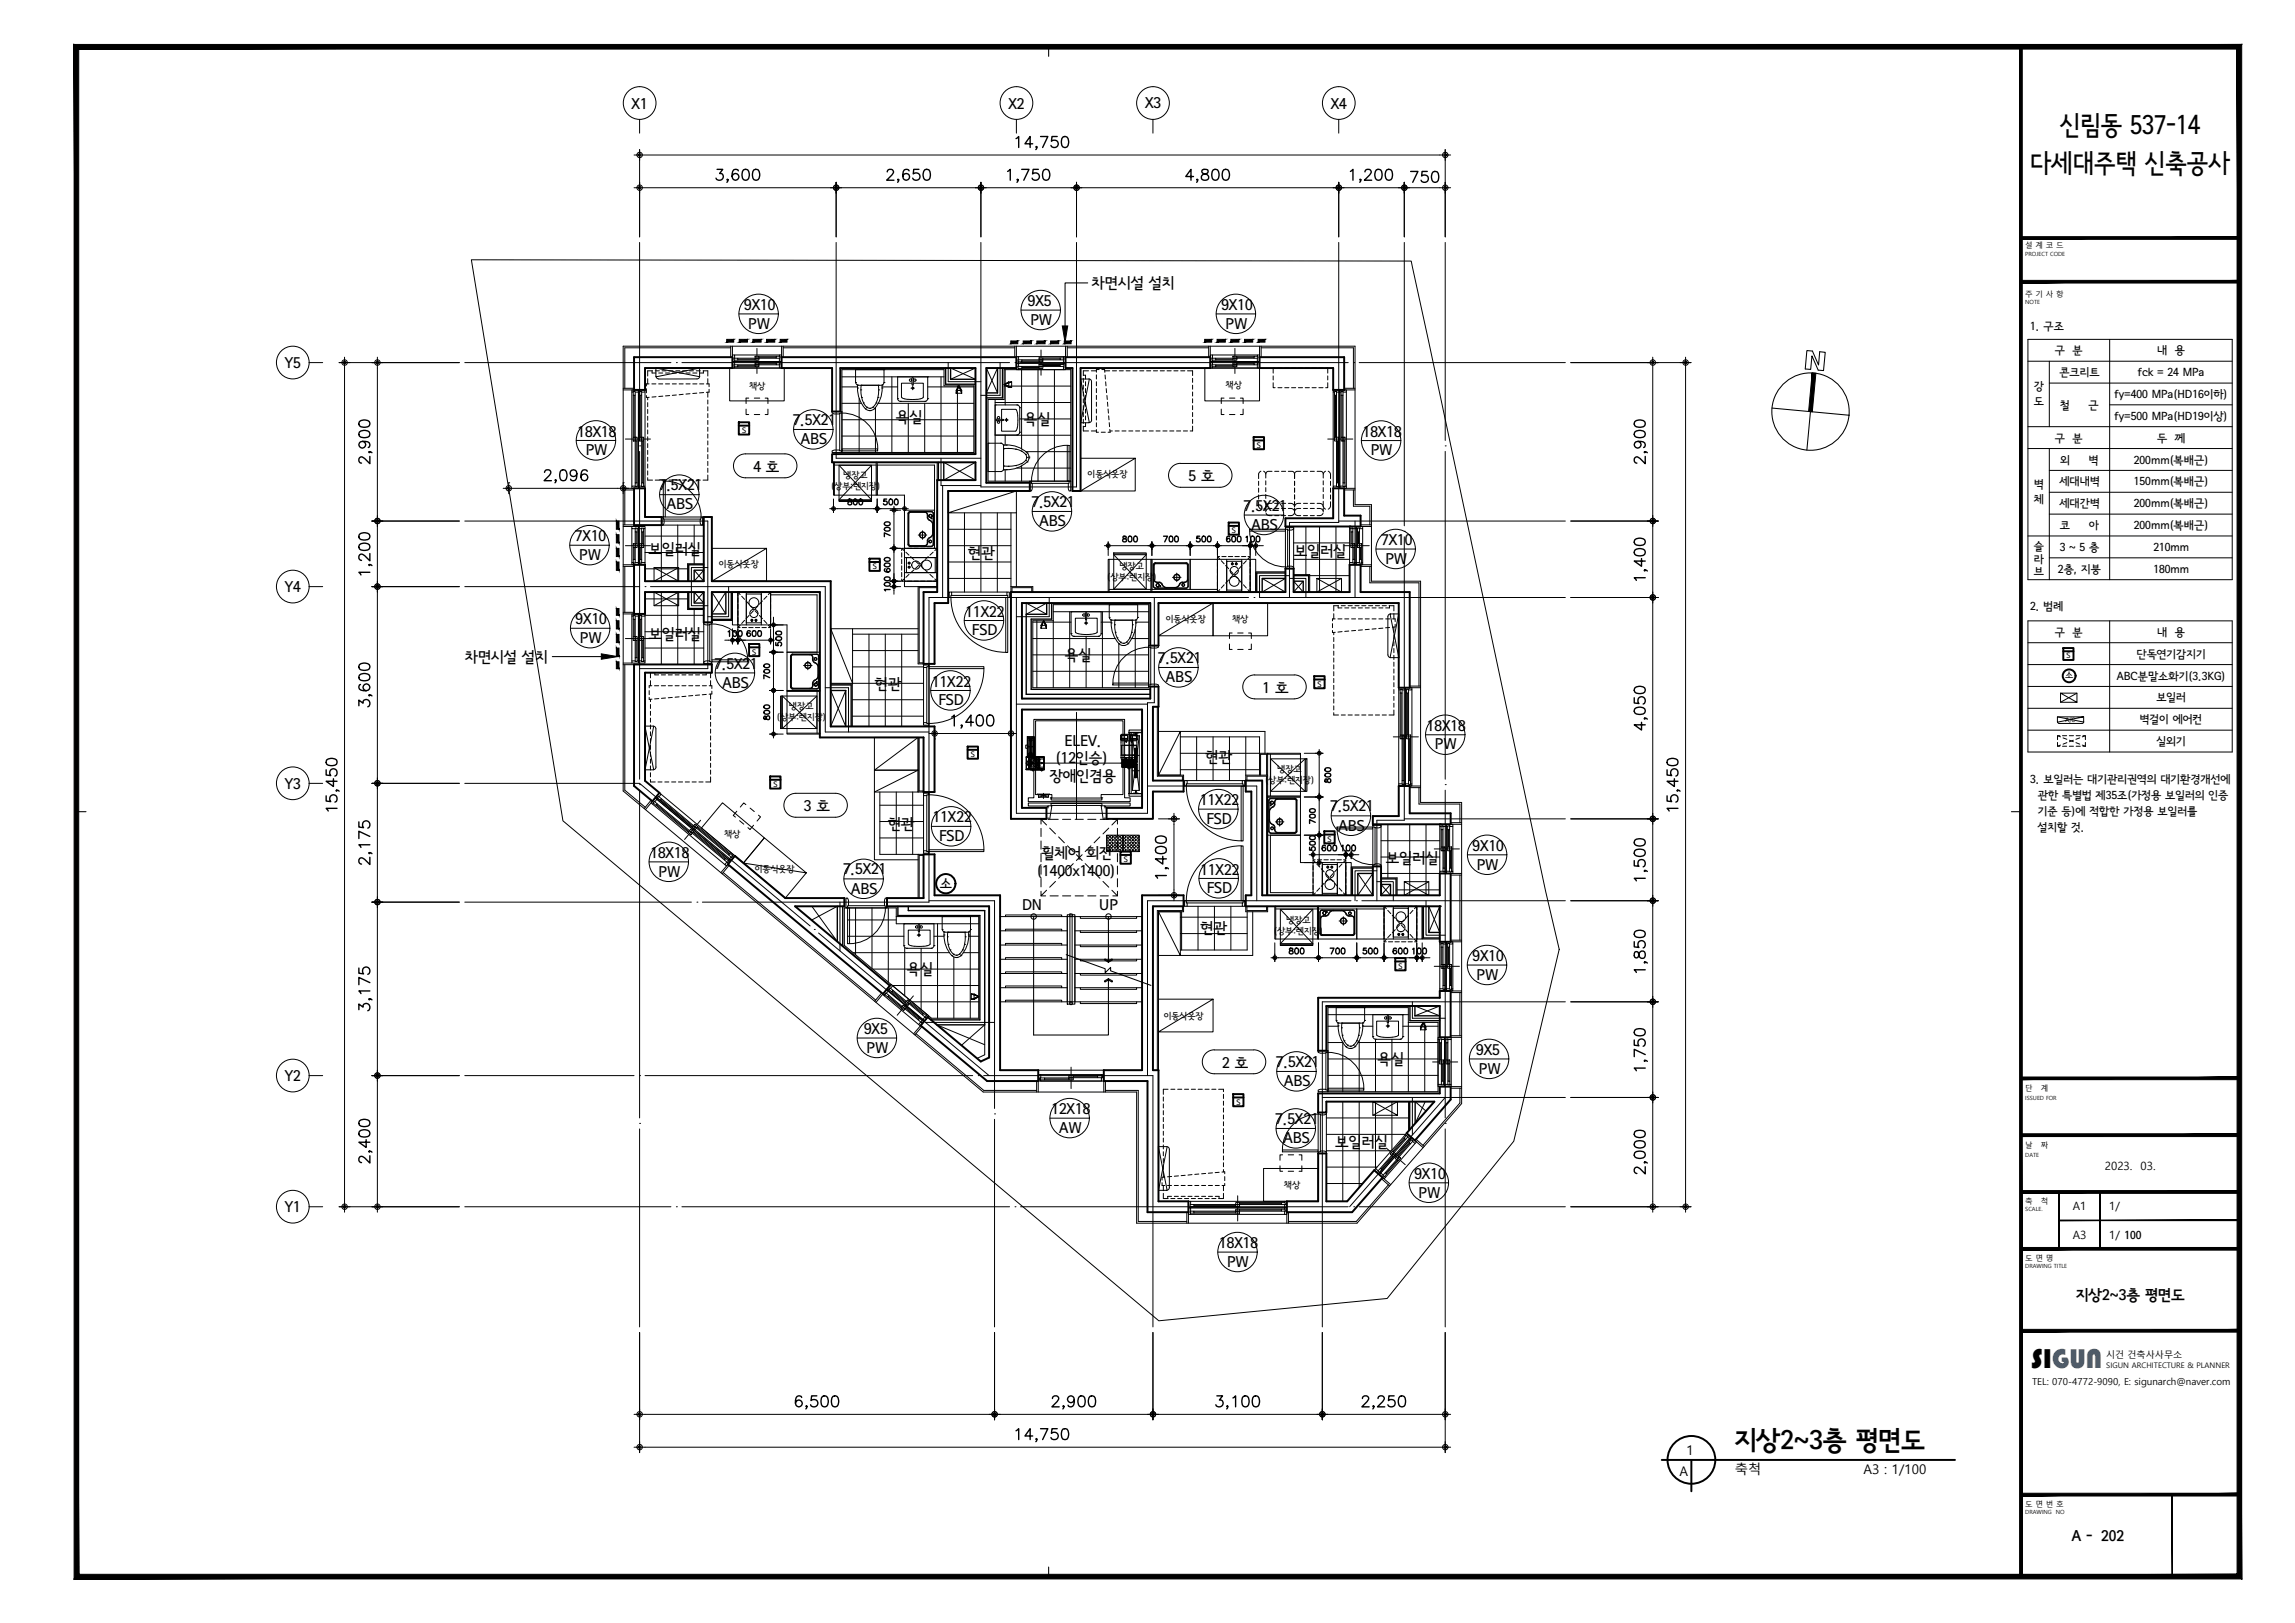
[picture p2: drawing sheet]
<svg xmlns="http://www.w3.org/2000/svg" width="420mm" height="297mm" viewBox="0 0 420 297" stroke-linecap="round" stroke-linejoin="round" font-family="sans-serif">
<defs><g id="words">
<text font-size="5.1" x="371.9" y="250.4">SIGUN</text>
<g font-size="4.9">
<text x="377.2" y="24.5">신림동 537-14</text>
<text x="371.6" y="31.5">다세대주택 신축공사</text>
<text x="317.4" y="265.1">지상2~3층 평면도</text>
</g>
<g font-size="2.8">
<text x="115.6" y="19.9">X1</text>
<text x="184.6" y="19.9">X2</text>
<text x="209.6" y="19.8">X3</text>
<text x="243.6" y="19.9">X4</text>
<text x="199.9" y="52.7">차면시설 설치</text>
<text x="136.2" y="56.7">9X10</text>
<text x="188.2" y="56.1">9X5</text>
<text x="188.7" y="59.5">PW</text>
<text x="223.6" y="56.7">9X10</text>
<text x="137" y="60.1">PW</text>
<text x="224.4" y="60.1">PW</text>
<text x="52.2" y="67.3">Y5</text>
<text x="145.1" y="77.8">7.5X21</text>
<text x="164" y="77.2">욕실</text>
<text x="187.5" y="77.6">욕실</text>
<text x="105.7" y="79.9">18X18</text>
<text x="107.2" y="83.3">PW</text>
<text x="146.6" y="81.3">ABS</text>
<text x="249.5" y="79.9">18X18</text>
<text x="251" y="83.3">PW</text>
<text x="120.6" y="89.8">7.5X21</text>
<text x="137.9" y="86.4">4 호</text>
<text x="217.6" y="88.1">5 호</text>
<text x="122.1" y="93.2">ABS</text>
<text x="188.8" y="92.8">7.5X21</text>
<text x="227.6" y="93.5">7.5X21</text>
<text x="105.3" y="99.1">7X10</text>
<text x="118.7" y="101.5">보일러실</text>
<text x="190.3" y="96.3">ABS</text>
<text x="229.1" y="97">ABS</text>
<text x="236.9" y="101.8">보일러실</text>
<text x="252.9" y="99.8">7X10</text>
<text x="106" y="102.5">PW</text>
<text x="177.2" y="102.1">현관</text>
<text x="253.6" y="103.2">PW</text>
<text x="52.2" y="108.4">Y4</text>
<text x="176.8" y="112.8">11X22</text>
<text x="105.4" y="114.3">9X10</text>
<text x="106.2" y="117.7">PW</text>
<text x="118.7" y="117">보일러실</text>
<text x="177.9" y="116.3">FSD</text>
<text x="85.1" y="121.2">차면시설 설치</text>
<text x="130.8" y="122.4">7.5X21</text>
<text x="132.3" y="125.9">ABS</text>
<text x="170.6" y="125.7">11X22</text>
<text x="195" y="120.8">욕실</text>
<text x="212" y="121.4">7.5X21</text>
<text x="213.5" y="124.9">ABS</text>
<text x="160.2" y="126.1">현관</text>
<text x="171.8" y="129.1">FSD</text>
<text x="231.2" y="126.8">1 호</text>
<text x="194.9" y="136.6">ELEV.</text>
<text x="261.2" y="133.8">18X18</text>
<text x="262.7" y="137.2">PW</text>
<text x="192.1" y="143">장애인겸용</text>
<text x="193.2" y="139.6">(12인승)</text>
<text x="220.7" y="139.4">현관</text>
<text x="52.2" y="144.3">Y3</text>
<text x="147.2" y="148.5">3 호</text>
<text x="219.7" y="147.4">11X22</text>
<text x="243.5" y="148.5">7.5X21</text>
<text x="162.6" y="151.8">현관</text>
<text x="170.8" y="150.5">11X22</text>
<text x="171.9" y="153.9">FSD</text>
<text x="220.9" y="150.8">FSD</text>
<text x="245" y="152">ABS</text>
<text x="269.6" y="155.7">9X10</text>
<text x="119.1" y="157">18X18</text>
<text x="120.6" y="160.4">PW</text>
<text x="154.3" y="160">7.5X21</text>
<text x="189.8" y="160.4">(1400x1400)</text>
<text x="190.6" y="157.1">휠체어 회전</text>
<text x="219.8" y="160.1">11X22</text>
<text x="253.7" y="157.9">보일러실</text>
<text x="270.4" y="159.1">PW</text>
<text x="155.8" y="163.5">ABS</text>
<text x="187.1" y="166.6">DN</text>
<text x="201.2" y="166.5">UP</text>
<text x="220.9" y="163.5">FSD</text>
<text x="219.8" y="170.7">현관</text>
<text x="166" y="178.3">욕실</text>
<text x="269.6" y="175.9">9X10</text>
<text x="270.3" y="179.3">PW</text>
<text x="158.2" y="189.3">9X5</text>
<text x="52.2" y="197.9">Y2</text>
<text x="158.6" y="192.7">PW</text>
<text x="223.8" y="195.5">2 호</text>
<text x="233.6" y="195.3">7.5X21</text>
<text x="252.2" y="194.7">욕실</text>
<text x="270.3" y="193.1">9X5</text>
<text x="270.7" y="196.5">PW</text>
<text x="192.5" y="203.9">12X18</text>
<text x="235.1" y="198.8">ABS</text>
<text x="193.9" y="207.4">AW</text>
<text x="233.5" y="205.7">7.5X21</text>
<text x="234.9" y="209.2">ABS</text>
<text x="244.5" y="210">보일러실</text>
<text x="258.9" y="215.8">9X10</text>
<text x="52.2" y="221.9">Y1</text>
<text x="259.7" y="219.2">PW</text>
<text x="223.2" y="228.4">18X18</text>
<text x="224.7" y="231.8">PW</text>
<text x="380" y="237.9">지상2~3층 평면도</text>
<text x="379.3" y="282.1">A - 202</text>
</g>
<text font-size="2.5" x="172.1" y="162.4">소</text>
<g font-size="2.4">
<text x="308.7" y="266.3">1</text>
<text x="317.6" y="269.7">축척</text>
<text x="341.1" y="269.7">A3 : 1/100</text>
<text x="307.4" y="270.1">A</text>
</g>
<g font-size="2.1">
<text x="371.7" y="60.3">1. 구조</text>
<text x="376.2" y="64.9">구 분</text>
<text x="394.9" y="64.9">내 용</text>
<text x="372.3" y="71.4">강</text>
<text x="377" y="68.9">콘크리트</text>
<text x="391.4" y="68.9">fck = 24 MPa</text>
<text x="372.3" y="74.1">도</text>
<text x="377.2" y="74.9">철</text>
<text x="382.4" y="74.9">근</text>
<text x="387.1" y="72.9">fy=400 MPa(HD16이하)</text>
<text x="387.1" y="76.9">fy=500 MPa(HD19이상)</text>
<text x="376.2" y="80.8">구 분</text>
<text x="394.9" y="80.8">두 께</text>
<text x="372.4" y="89.2">벽</text>
<text x="377" y="88.8">세대내벽</text>
<text x="377.2" y="84.8">외</text>
<text x="382.4" y="84.8">벽</text>
<text x="390.7" y="84.8">200mm(복배근)</text>
<text x="390.7" y="88.8">150mm(복배근)</text>
<text x="372.3" y="92.1">체</text>
<text x="377" y="92.8">세대간벽</text>
<text x="390.7" y="92.8">200mm(복배근)</text>
<text x="372.3" y="100.6">슬</text>
<text x="377.1" y="100.8">3 ~ 5 층</text>
<text x="377.1" y="96.8">코</text>
<text x="382.4" y="96.8">아</text>
<text x="390.7" y="96.8">200mm(복배근)</text>
<text x="394.2" y="100.8">210mm</text>
<text x="372.3" y="103">라</text>
<text x="372.3" y="105.2">브</text>
<text x="376.8" y="104.8">2층, 지붕</text>
<text x="394.2" y="104.8">180mm</text>
<text x="371.7" y="111.6">2. 범례</text>
<text x="376.2" y="116.4">구 분</text>
<text x="394.9" y="116.4">내 용</text>
<text x="387.5" y="124.4">ABC분말소화기(3.3KG)</text>
<text x="391.1" y="120.4">단독연기감지기</text>
<text x="394.8" y="128.4">보일러</text>
<text x="391.8" y="132.4">벽걸이 에어컨</text>
<text x="394.8" y="136.4">실외기</text>
<text x="371.7" y="143.2">3. 보일러는 대기관리권역의 대기환경개선에</text>
<text x="373.1" y="146.2">관한 특별법 제35조(가정용 보일러의 인증</text>
<text x="373.1" y="149.2">기준 등)에 적합한 가정용 보일러를</text>
<text x="373.1" y="152.2">설치할 것.</text>
<text x="385.3" y="214.2">2023.</text>
<text x="391.9" y="214.2">03.</text>
<text x="379.5" y="221.5">A1</text>
<text x="386.2" y="221.5">1/</text>
<text x="379.5" y="226.7">A3</text>
<text x="386.2" y="226.7">1/ 100</text>
</g>
<text font-size="1.8" x="372" y="253.4">TEL: 070-4772-9090, E: sigunarch@naver.com</text>
<g font-size="1.7">
<text x="137.1" y="71.1">책상</text>
<text x="224.4" y="70.9">책상</text>
<text x="152.1" y="89.6">(상부:렌지장)</text>
<text x="154.4" y="87.6">냉장고</text>
<text x="199.1" y="87.3">이동식옷장</text>
<text x="131.6" y="103.8">이동식옷장</text>
<text x="202.7" y="106.1">(상부:렌지장)</text>
<text x="204.9" y="104.1">냉장고</text>
<text x="213.4" y="113.8">이동식옷장</text>
<text x="225.6" y="113.8">책상</text>
<text x="378.1" y="124.2">소</text>
<text x="142.2" y="131.8">(상부:렌지장)</text>
<text x="144.4" y="129.8">냉장고</text>
<text x="231.6" y="143.3">(상부:렌지장)</text>
<text x="233.8" y="141.3">냉장고</text>
<text x="132.6" y="153.1">책상</text>
<text x="138.2" y="159.7">이동식옷장</text>
<text x="233.2" y="171">(상부:렌지장)</text>
<text x="235.4" y="168.9">냉장고</text>
<text x="213" y="186.5">이동식옷장</text>
<text x="235" y="217.5">책상</text>
<text x="385.6" y="248.5">시건 건축사사무소</text>
</g>
<g font-size="1.4">
<text x="370.8" y="45.4">설 계 코 드</text>
<text x="370.8" y="54.4">주 기 사 항</text>
<text x="135.8" y="79.2">S</text>
<text x="230.1" y="81.9">S</text>
<text x="225.5" y="97.6">S</text>
<text x="159.8" y="104.2">S</text>
<text x="137.7" y="119.8">S</text>
<text x="241.2" y="125.7">S</text>
<text x="378.3" y="120.5">S</text>
<text x="177.7" y="138.6">S</text>
<text x="141.6" y="144">S</text>
<text x="243" y="154.1">S</text>
<text x="205.7" y="157.8">S</text>
<text x="256" y="177.3">S</text>
<text x="226.4" y="202.2">S</text>
<text x="370.8" y="199.7">단</text>
<text x="373.6" y="199.7">계</text>
<text x="370.8" y="210.1">날</text>
<text x="373.6" y="210.1">짜</text>
<text x="370.8" y="220.4">축</text>
<text x="373.6" y="220.4">척</text>
<text x="370.8" y="230.8">도 면 명</text>
<text x="385.6" y="250.4">SIGUN ARCHITECTURE &amp; PLANNER</text>
<text x="370.8" y="275.8">도 면 번 호</text>
</g>
<text font-size="1.1" x="378.2" y="132.2">A/C</text>
<g font-size="1">
<text x="370.8" y="46.9">PROJECT CODE</text>
<text x="370.8" y="55.7">NOTE</text>
<text x="370.8" y="201.4">ISSUED FOR</text>
<text x="370.8" y="211.8">DATE</text>
<text x="370.8" y="221.7">SCALE.</text>
<text x="370.8" y="232.1">DRAWING TITLE</text>
<text x="370.8" y="277.1">DRAWING</text>
<text x="376.4" y="277.1">NO</text>
</g>
</g></defs>
<!-- layer: FUR -->
<g fill="none" stroke="#000" stroke-width=".18">
<path d="M133.6 67.4h10v6h-10zM136.6 74.9v1h.5M137.1 72.9h-.5v1M138.1 72.9h1M138.1 75.9h1M140.1 72.9h.5v1M140.6 74.9v1h-.5M220.6 67.4h10v6h-10zM223.6 74.9v1h.5M224.1 72.9h-.5v1M225.1 72.9h1M225.1 75.9h1"/>
<path d="M227.1 72.9h.5v1M227.6 74.9v1h-.5M152.8 90.6v-6h-.2v6h8v-6h-.2v6M152.8 85.1h7.6M160.6 85.1h10.5v15.3h-5.5v-9.8h-5zM165.6 93.4h5.5M166.4 94v5.6M166.6 100h3.9M168.1 97.9h1.6M168.9 97.1v1.6M169.2 93.8h-2.5l-.3 .2M169.3 93.7a.58 .58 0 0 1 .5 .6"/>
<path d="M169.3 93.8h.2l.3 .5M169.8 94.3a.88 .88 0 0 0 .6 1.1l.3 .7M169.8 94.3a.75 .75 0 0 0 .4 .9M170 94.4l.3 .3M170.1 94.4h.1M170.1 94.4v.2l.3 .1M170.2 95.2a.98 .98 0 0 1 .6 .9M170.2 98.5a.75 .75 0 0 0-.4 .9 .58 .58 0 0 1-.5 .5M170.3 94.7h.1M170.4 94.2h-.3v.2M170.4 94.1l-.2 .1-.2 .2M170.4 94.2l.2 .2-.2 .3"/>
<path d="M170.4 94.1l.3 .3M170.6 94.4h.1M170.7 94.4l-.3 .3M170.7 94.4h.1M170.7 96.1v1.4M170.7 97.5a1.03 1.03 0 0 1-.8 1l-.2 1.1-.2 .2-2.9 .1-.2-.3M170.8 94v5.6M170.8 97.5a.98 .98 0 0 1-.6 1M170.8 94l-.3-.3h-3.9l-.3 .1v5.8l.3 .3M170.8 99.6l-.3 .3M171.6 93.4v7M185.1 93.9v13.5"/>
<path d="M186.1 89.9l-12.5 4v-4h12.5v4h-12.5M186.1 93.9v13.5M207.8 83.9h-10v6h10v-6l-10 6M134.1 108.4h1v6h-1zM135.1 108.4h6v6h-6zM136.6 108.7h2.8v5.3h-2.8zM136.6 108.4v6M139.4 108.4v6M140.3 100.4h-10v6h10v-6l-10 6M141.1 108.9h8.5v10.5h-5.5v-5h-3v-6h9v11M144.1 119.4h6v7h-6zM148.3 119.8a.58 .58 0 0 1 .5 .6v.4"/>
<path d="M152.1 115.1h4v10h-4zM152.1 115.1l4 10M156.1 116.1h12M156.1 115.1h12M165.6 100.4h6v6h-6zM165.6 106.4h6v1h-6zM165.6 102.1h6M165.6 104.8h6M165.9 102.1h5.3v2.7h-5.3zM166.6 100h-.2l-.2-.4v-5.6l.1-.2 .3-.2h3.9l.4 .2v5.8v.2l-.4 .2M203.1 102.4v6h-.2v-6h8v6M203.1 107.9h7.6"/>
<path d="M210.7 102.4v6h12.2M210.9 102.4h7v5.5v-5.5h5v5.5h-12zM211.2 106a.58 .58 0 0 0 .6 .6M211.3 106l.1-2.8h5.7l.3 .2v2.6M211.3 106l.3 .4 .2 .1M211.5 107.6h5.6M211.5 103.1h5.6M211.5 107.7h5.6M211.5 103h5.6M211.5 103.1l-.3 .3v3.9l.3 .3M211.5 103h-.2l-.2 .4v3.9l.2 .3 .2 .1M211.6 107.1v.1"/>
<path d="M211.7 107.1l.3 .3M211.8 106.6h.4M211.8 106.5h.4M211.9 106.8h.1M211.9 107.4h.1M212 106.8l-.3 .3M212 106.8l.2 .3-.1 .2-.1 .1M212.2 106.6a.77 .77 0 0 1 .7 .6l.5 .4h.3M212.2 106.5a.81 .81 0 0 1 .7 .7l.2 .2a3.9 3.9 0 0 0 2.2 .1l.5-.3a.81 .81 0 0 1 .7-.7M214.7 105.7h1.5M215.4 104.9v1.6M216.5 106.5h.4"/>
<path d="M216.9 106.6a.81 .81 0 0 0-1.1 .6l-.5 .4h-.3M217.2 103.1l.3 .3v3.9l-.3 .3M217.2 103l.3 .2 .1 .2v3.9l-.2 .3-.2 .1M217.4 106l-.3 .4-.2 .1M217.5 106a.58 .58 0 0 1-.6 .6M222.1 110.4h10v6h-10zM222.1 110.4l-10 6v-6h10v6h-10M222.9 102.4h6v6h-6zM224.6 102.7h2.7v5.3h-2.7zM224.6 102.4v6M225.1 117.9v1h.5M225.6 115.9h-.5v1"/>
<path d="M226.6 115.9h1M226.6 118.9h1M227.3 102.4v6M228.6 115.9h.5v1M228.9 102.4h1v6h-1zM229.1 117.9v1h-.5M147.1 121.8h1.6M147.9 121v1.6M148.8 125a.73 .73 0 0 1-.5 1M148.9 120.8a.77 .77 0 0 0 .6 .6l.3 .5v.3M149 125.3h.1M149.1 125.3h.1"/>
<path d="M149.2 124.6l-.3 .4M149.6 126.5v7.7M149.6 125.3h.1M149.7 125.3h.1M149.7 122.2l.1 1.4a1.03 1.03 0 0 1-.9 1l-.2 1.1-.2 .2h-3.4M149.8 122.2a1.03 1.03 0 0 0-.9-1l-.2-1.1-.2-.2h-3.5l-.1 5.8 .3 .2M149.8 120.1v5.6M149.8 123.6a.98 .98 0 0 1-.6 .9M149.8 120.1l-.3-.3h-4.4l-.2 .1-.1 5.8 .3 .3h4.4l.3-.3M149.9 120.1v5.6M149.9 120.1l-.2-.4h-.2h-4.4l-.3 .2-.1 5.8 .2 .4h.2h4.4h.2l.2-.4M150.1 126.4h-6v8h6v-.2h-6"/>
<path d="M150.1 126.4v.1h-6M160.1 135h8v6h-8zM168.1 135l-8 6M216.1 134.9h14.5v3M231.6 137.9v-4h-15.5l-4 8h4v-8h-4v8M232.6 138v7.7M238.1 138h-6v-.1h6v8h-6M132.3 146.9l7.6 6.4-3.8 4.7-7.7-6.5zM134.9 148.5l-.7 .7 .4 .3M135.4 150.2l.8 .6M136.1 158l11.5 1.8-3.8 4.6-7.7-6.4 3.8-4.7 7.7 6.5M136.5 147.3l-.3-.4-.7 .8"/>
<path d="M137.3 147.9l.8 .6M138 151l-.7 .8-.4-.3M138.9 149.2l.3 .3-.6 .8M160.1 141h8v4h-8zM161.1 145v11.4h7M168.1 141l-8 4v12.4h8M232.1 145.9h6v7h-6zM232.1 152.9v11h8.3M232.3 150a1.71 1.71 0 0 0 1 1.2v.2a.75 .75 0 0 0 .6 1M232.5 146.9h.1M232.5 146.9l.2-.2 .2-.1 .3 .3M232.5 146.9l.2 .3h.2l.3-.3"/>
<path d="M232.6 146.9l.2-.2h.3v.2l-.2 .3M232.6 146.9l.2 .3M232.6 146.9h.1M232.6 152.4h4.4M232.6 152.5h4.4M232.7 152.4l-.4-.3v-5.6l.3-.3h4.5l.2 .1 .1 5.8-.3 .3M232.7 152.5h-.2l-.2-.4v-5.6v-.2l.3-.2h4.5l.3 .2v5.8l-.1 .4h-.2M232.8 147.2h.1M233.1 146.9h.1M233.2 146.9h.1M233.5 150.4h1.6M233.5 146.5l.4-.2h3.3l.1 5.8-.3 .2h-3.1l-.4-.2-.1-.3a.88 .88 0 0 0-.6-1.1l-.2-.2a4 4 0 0 1-.1-2.1l.3-.5a.85 .85 0 0 0 .6-1.1z"/>
<path d="M233.9 146.2a.9 .9 0 0 0-.6 1.2l-.3 .3a.98 .98 0 0 0-.7 .9M234.3 149.6v1.6M238.1 145.7h-6v.2M240.4 157.9h6v6h-6zM240.4 157.9h-2.3v-5h-5.5v10.5h7.8M242.1 158.2h2.7v5.3h-2.7zM242.1 157.9v6M244.8 157.9v6M246.4 157.9h1v6h-1zM212.1 166.9v8h4v-8h-4l4 8h13.2v-8M228.3 166.9v7h-12.2M233.6 166.4h7.6"/>
<path d="M241.4 165.9v6h-8v-6h.2v6M241.4 166.4h12v5.5h-5v-5.5v5.5h-7zM241.6 166.9v3.9M241.8 166.8l.2-.2 5.8 .1 .2 .2-.1 4.1-.2 .1h-5.8l-.2-.3zM242 166.5h5.6M242 166.5l-.3 .2-.1 .2M242 171.1h5.6M242.3 167.7l-.4 .2-.1 .3v2.6l.3 .2M242.4 167.4h.1M242.4 166.8h.1M242.5 166.8l-.3 .3 .3 .3M242.5 166.8l.2 .3-.2 .3"/>
<path d="M242.5 166.8l-.3 .1-.1 .2 .4 .3M242.5 166.8l.2 .3v.2l-.2 .1M243.2 167.3a.91 .91 0 0 1-1.1 .3l-.4 .6M243.3 167.3a.81 .81 0 0 1-1 .4M244.2 166.7h1.3M244.2 166.6a.98 .98 0 0 0-1 .7M244.2 166.7a.9 .9 0 0 0-.9 .6M245.2 168.6h1.5M245.5 166.7a1.03 1.03 0 0 1 1 .8l.9 .2M245.5 166.6a1.71 1.71 0 0 1 1.3 .9l.2 .1a.72 .72 0 0 1 1 .6M245.9 167.8v1.5M247.4 167.7l.4 .2 .1 .3v2.6l-.3 .2"/>
<path d="M247.7 166.5l.3 .2 .1 .2v3.9l-.2 .4h-5.9l-.3-.2-.1-.2M253.4 165.9h6v6h-6zM253.4 165.9h-12.2v6M255.1 166.2h2.7v5.3h-2.7zM255.1 165.9v6M257.8 165.9v6M259.4 165.9h1v6h-1zM222.1 182.9h-10v6h10v-6l-10 6M231.3 213.9h10v6h-10zM234.3 213.4v1h.5M234.8 211.4h-.5v1M235.8 214.4h1"/>
<path d="M235.8 211.4h1M237.8 211.4h.5v1M238.3 213.4v1h-.5"/>
<circle cx="168.9" cy="97.9" r=".58"/>
<circle cx="168.9" cy="97.9" r=".5"/>
<circle cx="170.3" cy="99.1" r=".22"/>
<circle cx="170.3" cy="99.1" r=".26"/>
<circle cx="170.6" cy="94.9" r=".1"/>
<circle cx="137.7" cy="113.5" r=".18"/>
<circle cx="137.7" cy="113.5" r=".14"/>
<circle cx="138" cy="112.3" r=".75"/>
<circle cx="138" cy="110.3" r=".9"/>
<circle cx="138.4" cy="113.5" r=".18"/>
<circle cx="138.4" cy="113.5" r=".14"/>
<circle cx="166.4" cy="103.1" r=".18"/>
<circle cx="166.4" cy="103.8" r=".18"/>
<circle cx="166.4" cy="103.1" r=".14"/>
<circle cx="166.4" cy="103.8" r=".14"/>
<circle cx="167.7" cy="103.4" r=".75"/>
<circle cx="169.6" cy="103.4" r=".9"/>
<circle cx="212" cy="107.1" r=".31"/>
<circle cx="212.4" cy="107.3" r=".1"/>
<circle cx="215.4" cy="105.7" r=".58"/>
<circle cx="215.4" cy="105.7" r=".5"/>
<circle cx="216.6" cy="107.1" r=".22"/>
<circle cx="216.6" cy="107.1" r=".26"/>
<circle cx="225.6" cy="103.2" r=".14"/>
<circle cx="225.6" cy="103.2" r=".18"/>
<circle cx="226" cy="106.4" r=".9"/>
<circle cx="226" cy="104.4" r=".75"/>
<circle cx="226.3" cy="103.2" r=".14"/>
<circle cx="226.3" cy="103.2" r=".18"/>
<circle cx="147.9" cy="121.8" r=".58"/>
<circle cx="147.9" cy="121.8" r=".5"/>
<circle cx="149.3" cy="120.6" r=".22"/>
<circle cx="149.3" cy="120.6" r=".26"/>
<circle cx="149.3" cy="125.3" r=".26"/>
<circle cx="149.3" cy="125.3" r=".31"/>
<circle cx="149.6" cy="124.8" r=".1"/>
<circle cx="232.6" cy="147.4" r=".1"/>
<circle cx="232.9" cy="151.6" r=".26"/>
<circle cx="232.9" cy="151.6" r=".22"/>
<circle cx="234.3" cy="150.4" r=".5"/>
<circle cx="234.3" cy="150.4" r=".58"/>
<circle cx="243.1" cy="158.7" r=".14"/>
<circle cx="243.1" cy="158.7" r=".18"/>
<circle cx="243.5" cy="159.9" r=".75"/>
<circle cx="243.8" cy="158.7" r=".14"/>
<circle cx="243.8" cy="158.7" r=".18"/>
<circle cx="242.9" cy="166.9" r=".1"/>
<circle cx="243.5" cy="161.9" r=".9"/>
<circle cx="245.9" cy="168.5" r=".5"/>
<circle cx="245.9" cy="168.5" r=".58"/>
<circle cx="247.1" cy="167.1" r=".26"/>
<circle cx="247.1" cy="167.1" r=".22"/>
<circle cx="256.1" cy="171" r=".18"/>
<circle cx="256.1" cy="171" r=".14"/>
<circle cx="256.5" cy="169.8" r=".75"/>
<circle cx="256.5" cy="167.8" r=".9"/>
<circle cx="256.8" cy="171" r=".18"/>
<circle cx="256.8" cy="171" r=".14"/>
</g>
<!-- layer: FIN -->
<g fill="none" stroke="#000" stroke-width=".18">
<path d="M154.1 67.7h18.7v2.9h5.5v12.2h-24.2zM183.8 67.7h12.2v20.4h-15.1v-15h2.9zM171.6 84.6v3.3M125.9 108.4v3.2h2.9M128.8 103.2h-2.9v3.2M134.1 108.4v5.2h-3.8M189.1 113.6h3.7v-2.9h17.5v15.2h-21.2zM235.3 104.7h-5.4v3.7M236.8 105.2h3v3.2M152.1 125.2h3.9v7.8M251.3 158.7h-3.9v5.2M154.6 166.2h9.5v1.6h15.1v18.6h-8.7l-15.9-13.4z"/>
<path d="M252.8 160.7h3v3.2M260.4 165.9v6h3.2M243.1 184.4h14.7v2.7h5.5v12.7h-20.2zM257.9 201.6v5.4"/>
</g>
<!-- layer: | -->
<g fill="none" stroke="#000" stroke-width=".18">
<path d="M154.1 79.8h24.2M154.1 76.8h24.2M154.1 73.8h3.6M154.1 70.8h2.9M157.3 72.9v9.9M160.3 74.6v8.2M160.8 73.8h17.5M161.5 70.8h2.8M163.3 69v13.8M166.3 73.8v9M169.3 73.8v9M169.8 70.8h8.5"/>
<path d="M172.3 69v13.8M175.3 70.6v12.2M182.2 73.7h13.8M182.2 79.7h13.8M183.8 70.7h12.2M184 67.7v6.4M184 79.6v1.9M186.7 76.7h9.3M187 67.7v14.5M190 67.7v20.4M193 67.7v20.4M118.1 98.1h10.7"/>
<path d="M121.1 96.1v10.3M121.1 96.1h7.7M124.1 96.1v10.3M127.1 96.1v7.1M173.6 99.9h11.5M173.6 96.9h11.5M176.6 93.9v14.5M179.6 93.9v14.5M182.6 93.9v14.5M184 86v2.1M186.1 85.7h9.9M187 85.3v2.8"/>
<path d="M187.8 82.7h8.2M236.8 99.4h10.3M236.8 96.4v7.7M239.1 96.4v8.8M241.6 96.4v12M244.6 96.4v12M118.1 118.6h10.7M118.1 115.6h10.7M118.1 112.6h10.7M118.1 109.6h7.8M118.1 101.1h10.7M118.1 104.1h7.8"/>
<path d="M119.7 108.4h4.5v2.5h-4.5v-2.5l4.5 2.5M119.7 103.9l4.5 2.5M121.1 108.4v13.2M124.1 108.4v13.2M124.2 103.9l-4.5 2.5v-2.5h4.5v2.5h-4.5M124.2 108.4l-4.5 2.5M127.1 111.6v10M128.8 113.9v7.7M156.1 119.1h12M159.1 116.1v16.8M162.1 116.1v16.8M165.1 116.1v16.8"/>
<path d="M173.6 102.9h11.5M173.6 105.9h11.5M189.1 113.9h7M189.1 116.9h15.1M189.1 119.9h21.2M189.8 113.6v12.3M192.8 113.6v12.3M195.8 112v13.9M198.8 116.5v9.4M201.6 113.9h1.8M201.8 112v13.9M204.8 117.8v8.1"/>
<path d="M207.2 116.9h3.1M207.8 115.2v10.7M207.9 113.9h2.4M236.8 102.4h10.3M239.8 105.4h7.3M241.1 105.9h4.5v2.5h-4.5v-2.5l4.5 2.5M245.6 105.9l-4.5 2.5M156 128.1h13.1M156 131.1h13.1M156 125.1h13.1M156.1 122.1h13M189.1 122.9h21.2"/>
<path d="M216.1 137.9h14.5M219.1 134.9v8M222.1 134.9v8M225.1 134.9v8M228.1 134.9v7M377.2 126.9l3 1.6v-1.6h-3v1.6h3M380.2 126.9l-3 1.6M161.1 153.4h8M161.1 150.4h8M161.1 147.4h8M164.1 145v11.4M167.1 145v11.4"/>
<path d="M216.1 140.9h14.5M252.8 153.9h10.8M252.8 156.9h10.8M252.8 159.9h10.8M252.8 150.9v7.7M254.1 150.9v9.8M258.1 150.9v13M261.1 150.9v13M155.1 171.4h10.4M155.1 168.4h9M156.2 174.4h17.6M156.6 166.2v8.5"/>
<path d="M159.6 166.2v11M159.8 177.4h19.4M162.6 166.2v13.5M165.6 173.4v8.9M168.6 173.6v11.1M171 171.4h1.8M171.6 169.1v17.3M174.6 175.2v11.2M176.3 174.4h2.9M177.3 171.4h1.9M177.6 170.3v16.1M216.1 167.9h12.2"/>
<path d="M216.1 170.9h12.2M216.3 166.9v7M219.3 165.9v8M222.3 165.9v8M225.3 165.9v8M255.8 162.9h7.8M257.1 161.4h4.5v2.5h-4.5v-2.5l4.5 2.5M261.6 161.4l-4.5 2.5M163.4 180.4h15.8M167 183.4h12.2M243.1 190.8h2.7v9M243.1 196.8h20.2"/>
<path d="M243.1 193.8h20.2M243.1 187.8h1.9M248.6 190.8h14.7M248.8 190.5v9.3M249.5 187.8h1.8M251.8 190.2v9.6M254.8 190.2v9.6M256.8 187.8h6.5M257.8 187.1v12.7M260.8 187.1v12.7M242.8 204.6h15.1M242.8 207.6h14.5"/>
<path d="M242.8 210.6h11.9M242.8 213.6h9.3M242.8 216.6h6.7M242.8 203.6v7.5M245.8 201.6v18.3M248.8 201.6v15.7M251.3 201.6h4.5v2.5h-4.5v-2.5l4.5 2.5M251.8 201.6v12.3M254.8 201.6v8.9M255.8 201.6l-4.5 2.5"/>
</g>
<g fill="none" stroke="#000" stroke-width=".18">
<path d="M233.1 70v1h.3M233.1 68.8v.7M233.4 67.4h-.3v.9M234 71h.7M234 67.4h.7M235.2 71h.8M235.2 67.4h.8M236.5 71h.7M236.5 67.4h.7M237.7 71h.8M237.7 67.4h.8M239 71h.7"/>
<path d="M239 67.4h.7M240.2 71h.8M240.2 67.4h.8M241.4 71h.8M241.4 67.4h.8M242.7 67.4h.4v.9M243.1 70v1h-.4M243.1 68.8v.7"/>
</g>
<!-- layer: WID -->
<g fill="none" stroke="#000" stroke-width=".18">
<path d="M115.7 71.8v17.2M115.9 71.8h-.2v-.4h1.2v.4h-.6M115.9 71.7h.4v.7h-.4zM115.9 72.4v7.6M116.1 72.4v7.6M116.3 72.4v7.6M116.9 71.8v17.2M117.1 71.8h-.2v-.4h1.2v.4h-.6M117.1 71.7h.4v.7h-.4zM117.1 72.4v7.6M117.3 72.4v7.6M117.5 72.4v7.6"/>
<path d="M118.1 71.8v17.2M134.4 66.8h.7v.3h-.7zM134.4 65.6h.7v.3h-.7zM134.5 66.8v-.6h-.4v1.2h.4v-.3M134.5 65.6v-.6h-.4v1.2h.4v-.3M134.5 67.4h8.2M134.5 66.2h8.2M134.5 65h8.2M135.1 66.9h3.1M135.1 66.8h3.1M135.1 67.1h3.1M135.1 65.8h3.1"/>
<path d="M135.1 65.6h3.1M135.1 65.9h3.1M138.2 66.8h.7v.3h-.7zM138.2 66.4h.7v.4h-.7zM138.2 65.6h.7v.3h-.7zM138.2 65.2h.7v.4h-.7zM138.6 63.8v4.6M138.9 66.8h3.2M138.9 66.6h3.2M138.9 66.4h3.2M138.9 65.6h3.2M138.9 65.4h3.2"/>
<path d="M138.9 65.2h3.2M142.1 66.4h.7v.4h-.7zM142.1 65.2h.7v.4h-.7zM142.7 66.4v-.2h.4v1.2h-.4v-.6M142.7 65.2v-.2h.4v1.2h-.4v-.6M186.4 67.1h.7v.3h-.7zM186.4 65.9h.7v.3h-.7zM186.5 67.1v-.6h-.4v1.2h.4v-.3M186.5 65.9v-.6h-.4v1.2h.4v-.3M186.5 67.7h8.2M186.5 66.5h8.2M186.5 65.3h8.2"/>
<path d="M187.1 67.3h3.1M187.1 67.1h3.1M187.1 67.4h3.1M187.1 66h3.1M187.1 65.9h3.1M187.1 66.2h3.1M190.2 67.1h.7v.3h-.7zM190.2 66.7h.7v.4h-.7zM190.2 65.9h.7v.3h-.7zM190.2 65.5h.7v.4h-.7zM190.6 64.1v4.6M190.9 66.9h3.2"/>
<path d="M190.9 67.1h3.2M190.9 66.7h3.2M190.9 65.9h3.2M190.9 65.7h3.2M190.9 65.5h3.2M194.1 66.7h.7v.4h-.7zM194.1 65.5h.7v.4h-.7zM194.7 66.7v-.2h.4v1.2h-.4v-.6M194.7 65.5v-.2h.4v1.2h-.4v-.6M221.9 66.8h.7v.3h-.7zM221.9 65.6h.7v.3h-.7zM222 66.8v-.6h-.4v1.2h.4v-.3"/>
<path d="M222 65.6v-.6h-.4v1.2h.4v-.3M222 67.4h8.2M222 66.2h8.2M222 65h8.2M222.6 66.9h3.1M222.6 66.8h3.1M222.6 67.1h3.1M222.6 65.8h3.1M222.6 65.6h3.1M222.6 65.9h3.1M225.7 66.8h.7v.3h-.7zM225.7 66.4h.7v.4h-.7z"/>
<path d="M225.7 65.6h.7v.3h-.7zM225.7 65.2h.7v.4h-.7zM226.1 63.8v4.6M226.4 66.8h3.2M226.4 66.6h3.2M226.4 66.4h3.2M226.4 65.6h3.2M226.4 65.4h3.2M226.4 65.2h3.2M229.6 66.4h.7v.4h-.7zM229.6 65.2h.7v.4h-.7zM230.2 66.4v-.2h.4v1.2h-.4v-.6"/>
<path d="M230.2 65.2v-.2h.4v1.2h-.4v-.6M244.1 71.8v17.2M244.3 71.7h.4v.7h-.4zM244.3 71.8h-.2v-.4h1.2v.4h-.6M244.3 72.4v7.6M244.5 72.4v7.6M244.7 72.4v7.6M245.3 71.8v17.2M245.5 71.7h.4v.7h-.4zM245.5 71.8h-.2v-.4h1.2v.4h-.6M245.5 72.4v7.6M245.7 72.4v7.6"/>
<path d="M245.9 72.4v7.6M246.5 71.8v17.2M114.5 99.9h4.6M114.5 80.4h4.6M115.7 96.8v6.2M115.9 99.5h.4v.7h-.4zM115.9 80h.4v.7h-.4zM116.3 99.5h.3v.7h-.3zM116.3 96.7h.3v.7h-.3zM116.3 96.8h-.6v-.4h1.2v.4h-.3M116.3 80h.3v.7h-.3zM116.3 88.4h.3v.7h-.3z"/>
<path d="M116.3 89h-.6v.4h1.2v-.4h-.3M116.3 80.7v7.7M116.3 97.4v2.1M116.5 80.7v7.7M116.5 97.4v2.1M116.6 80.7v7.7M116.6 97.4v2.1M116.9 96.8v6.2M117.1 99.5h.4v.7h-.4zM117.1 80h.4v.7h-.4zM117.5 99.5h.3v.7h-.3zM117.5 96.7h.3v.7h-.3z"/>
<path d="M117.5 96.8h-.6v-.4h1.2v.4h-.3M117.5 80h.3v.7h-.3zM117.5 88.4h.3v.7h-.3zM117.5 89h-.6v.4h1.2v-.4h-.3M117.5 80.7v7.7M117.5 97.4v2.1M117.7 80.7v7.7M117.7 97.4v2.1M117.8 80.7v7.7M117.8 97.4v2.1M118.1 96.8v6.2M243.1 80.4h4.6"/>
<path d="M244.3 80h.4v.7h-.4zM244.7 89h-.6v.4h1.2v-.4h-.3M244.7 88.4h.3v.7h-.3zM244.7 80h.3v.7h-.3zM244.7 80.7v7.7M244.9 80.7v7.7M245 80.7v7.7M245.5 80h.4v.7h-.4zM245.9 89h-.6v.4h1.2v-.4h-.3M245.9 88.4h.3v.7h-.3zM245.9 80h.3v.7h-.3zM245.9 80.7v7.7"/>
<path d="M246.1 80.7v7.7M246.1 99.9h4.6M246.2 80.7v7.7M247.1 96.8v6.2M247.3 99.5h.4v.7h-.4zM247.3 96.7h.4v.7h-.4zM247.3 96.8h-.2v-.4h1.2v.4h-.6M247.3 97.4v2.1M247.5 97.4v2.1M247.7 99.5h.3v.7h-.3zM247.7 97.4v2.1M248.3 96.8v6.2"/>
<path d="M248.5 99.5h.4v.7h-.4zM248.5 96.7h.4v.7h-.4zM248.5 96.8h-.2v-.4h1.2v.4h-.6M248.5 97.4v2.1M248.7 97.4v2.1M248.9 99.5h.3v.7h-.3zM248.9 97.4v2.1M249.5 96.8v6.2M114.5 116.9h4.6M115.7 112.8v8.2M115.9 112.8h-.2v-.4h1.2v.4h-.6M115.9 112.7h.4v.7h-.4z"/>
<path d="M115.9 116.5h.4v.7h-.4zM115.9 103h-.2v.4h1.2v-.4h-.6M115.9 102.4h.4v.7h-.4zM115.9 100.2v2.2M115.9 113.4v3.1M116.1 100.2v2.2M116.1 113.4v3.1M116.3 116.5h.3v.7h-.3zM116.3 100.2v2.2M116.3 113.4v3.1M116.3 117.2v3.2M116.5 117.2v3.2"/>
<path d="M116.6 117.2v3.2M116.9 112.8v8.2M117.1 112.8h-.2v-.4h1.2v.4h-.6M117.1 112.7h.4v.7h-.4zM117.1 116.5h.4v.7h-.4zM117.1 103h-.2v.4h1.2v-.4h-.6M117.1 102.4h.4v.7h-.4zM117.1 100.2v2.2M117.1 113.4v3.1M117.3 100.2v2.2M117.3 113.4v3.1M117.5 116.5h.3v.7h-.3z"/>
<path d="M117.5 100.2v2.2M117.5 113.4v3.1M117.5 117.2v3.2M117.7 117.2v3.2M117.8 117.2v3.2M118.1 112.8v8.2M247.7 103h-.6v.4h1.2v-.4h-.3M247.7 102.4h.3v.7h-.3zM247.7 100.2v2.2M247.9 100.2v2.2M248 100.2v2.2M248.9 103h-.6v.4h1.2v-.4h-.3"/>
<path d="M248.9 102.4h.3v.7h-.3zM248.9 100.2v2.2M249.1 100.2v2.2M249.2 100.2v2.2M116.3 120.4h.3v.7h-.3zM116.3 121h-.6v.4h1.2v-.4h-.3M117.5 120.4h.3v.7h-.3zM117.5 121h-.6v.4h1.2v-.4h-.3M255.1 134.9h4.6M256.1 126.3v17.2M256.3 134.5h.4v.7h-.4zM256.3 126.2h.4v.7h-.4z"/>
<path d="M256.3 126.3h-.2v-.4h1.2v.4h-.6M256.3 126.9v7.6M256.5 126.9v7.6M256.7 134.5h.3v.7h-.3zM256.7 126.9v7.6M256.7 135.2v7.7M256.9 135.2v7.7M257 135.2v7.7M257.3 126.3v17.2M257.5 134.5h.4v.7h-.4zM257.5 126.2h.4v.7h-.4zM257.5 126.3h-.2v-.4h1.2v.4h-.6"/>
<path d="M257.5 126.9v7.6M257.7 126.9v7.6M257.9 134.5h.3v.7h-.3zM257.9 126.9v7.6M257.9 135.2v7.7M258.1 135.2v7.7M258.2 135.2v7.7M258.5 126.3v17.2M119.5 147.2l13.2 11M119.8 146.7l.5 .4-.2 .3-.5-.5zM119.9 146.7l.4-.4-.3-.3-.8 .9 .3 .3 .2-.2M120.1 147.4l5.9 4.9"/>
<path d="M120.2 147.3l5.9 4.9M120.3 146.3l13.2 11M120.3 147.1l5.9 4.9M120.6 145.8l.5 .4-.2 .3-.5-.5zM120.6 145.8l.4-.4-.3-.3-.7 .9 .3 .3 .1-.2M120.9 146.5l5.8 4.9M121 146.4l5.9 4.8M121 145.4l13.2 11M121.1 146.2l5.9 4.9M126.2 152l.5 .5-.2 .3-.5-.5zM126.4 151.8l.6 .4-.3 .3-.5-.5zM126.7 152.5l5.9 4.9"/>
<path d="M126.9 152.3l5.8 5M127 151.1l.5 .5-.2 .2-.6-.4zM127 152.2l5.8 4.9M127.2 150.8l.5 .5-.2 .3-.5-.5zM127.5 151.6l5.9 4.9M127.6 151.4l5.9 4.9M127.7 151.3l5.9 4.9M128.3 150.1l-3 3.5M132.8 157.1l.6 .5-.2 .2-.6-.4zM133.3 157.5l.2-.2 .3 .3-.8 .9-.3-.3 .4-.4M133.6 156.2l.6 .4-.3 .3-.5-.4zM134.1 156.6l.1-.2 .3 .2-.7 1-.3-.3 .4-.4"/>
<path d="M256.7 143.5h-.6v.4h1.2v-.4h-.3M256.7 142.9h.3v.7h-.3zM257.9 143.5h-.6v.4h1.2v-.4h-.3M257.9 142.9h.3v.7h-.3zM262.6 155.4h4.6M263.6 151.3v8.2M263.8 155h.4v.7h-.4zM263.8 151.2h.4v.7h-.4zM263.8 151.3h-.2v-.4h1.2v.4h-.6M263.8 151.9v3.1M264 151.9v3.1M264.2 159.5h-.6v.4h1.2v-.4h-.3"/>
<path d="M264.2 158.9h.3v.7h-.3zM264.2 155h.3v.7h-.3zM264.2 151.9v3.1M264.2 155.7v3.2M264.4 155.7v3.2M264.5 155.7v3.2M264.8 151.3v8.2M265 155h.4v.7h-.4zM265 151.2h.4v.7h-.4zM265 151.3h-.2v-.4h1.2v.4h-.6M265 151.9v3.1M265.2 151.9v3.1"/>
<path d="M265.4 159.5h-.6v.4h1.2v-.4h-.3M265.4 158.9h.3v.7h-.3zM265.4 155h.3v.7h-.3zM265.4 151.9v3.1M265.4 155.7v3.2M265.6 155.7v3.2M265.7 155.7v3.2M266 151.3v8.2M262.6 176.9h4.6M263.6 172.8v8.2M263.8 176.5h.4v.7h-.4zM263.8 172.7h.4v.7h-.4z"/>
<path d="M263.8 172.8h-.2v-.4h1.2v.4h-.6M263.8 173.4v3.1M264 173.4v3.1M264.2 176.5h.3v.7h-.3zM264.2 173.4v3.1M264.2 177.2v3.2M264.4 177.2v3.2M264.5 177.2v3.2M264.8 172.8v8.2M265 176.5h.4v.7h-.4zM265 172.7h.4v.7h-.4zM265 172.8h-.2v-.4h1.2v.4h-.6"/>
<path d="M265 173.4v3.1M265.2 173.4v3.1M265.4 176.5h.3v.7h-.3zM265.4 173.4v3.1M265.4 177.2v3.2M265.6 177.2v3.2M265.7 177.2v3.2M266 172.8v8.2M161.9 182.3l6.3 5.2M162.2 181.7l.5 .5-.2 .2-.5-.4zM162.3 181.8l.4-.5-.4-.2-.7 .9 .3 .3 .1-.2M162.5 182.4l2.4 2.1"/>
<path d="M162.6 182.3l2.4 2M162.7 181.3l6.3 5.3M162.7 182.2l2.4 2M163 180.8l.5 .5-.2 .2-.6-.4zM163 180.9l.4-.5-.3-.2-.8 .9 .4 .2 .1-.1M163.3 181.5l2.4 2M163.4 181.4l2.4 2M163.4 180.4l6.3 5.3M163.5 181.3l2.4 2M165.1 184.2l.6 .4-.2 .3-.6-.4zM165.4 183.9l.5 .5-.2 .2-.6-.4zM165.7 184.6l2.4 2.1"/>
<path d="M165.8 184.5l2.4 2M165.9 183.3l.6 .4-.3 .3-.5-.5zM165.9 184.4l2.4 2M166.2 183l.5 .4-.2 .3-.6-.4zM166.5 183.7l2.4 2M166.6 183.6l2.4 2M166.7 183.4l2.4 2.1M167.2 182.3l-2.9 3.5M168.3 186.4l.6 .4-.3 .3-.5-.4zM168.8 186.8l.2-.2 .2 .2-.7 1-.3-.3 .4-.5M169.1 185.5l.5 .4-.2 .3-.5-.5zM169.6 185.9l.1-.2 .3 .2-.8 .9-.2-.2 .3-.5"/>
<path d="M190.1 196.7h.4v.6h-.2v.4h.2v.2h-.4zM190.4 197.3h.8v.3h-.8zM190.5 197.9h11.1M190.5 196.7h11.1M191.2 197.3h4.5v.3h.8v-.3h-.8M191.2 197.5h4.5M191.2 197.6h4.5M195.7 196.9h.8v.3h-.8zM196.1 195.3v3.9M196.5 196.9h4.4v.3h.8v-.3h-.8M196.5 197.1h4.4M196.5 197.2h4.4"/>
<path d="M201.6 196.7h.5v1.2h-.5v-.6h.2v-.4h-.2zM262.3 194.4h4.6M263.3 190.3v8.2M263.5 194h.4v.7h-.4zM263.5 190.2h.4v.7h-.4zM263.5 190.3h-.2v-.4h1.2v.4h-.6M263.5 190.9v3.1M263.7 190.9v3.1M263.9 198.5h-.6v.4h1.2v-.4h-.3M263.9 197.9h.3v.7h-.3zM263.9 194h.3v.7h-.3zM263.9 190.9v3.1"/>
<path d="M263.9 194.7v3.2M264.1 194.7v3.2M264.2 181h-.6v.4h1.2v-.4h-.3M264.2 180.4h.3v.7h-.3zM264.2 194.7v3.2M264.5 190.3v8.2M264.7 194h.4v.7h-.4zM264.7 190.2h.4v.7h-.4zM264.7 190.3h-.2v-.4h1.2v.4h-.6M264.7 190.9v3.1M264.9 190.9v3.1M265.1 198.5h-.6v.4h1.2v-.4h-.3"/>
<path d="M265.1 197.9h.3v.7h-.3zM265.1 194h.3v.7h-.3zM265.1 190.9v3.1M265.1 194.7v3.2M265.3 194.7v3.2M265.4 181h-.6v.4h1.2v-.4h-.3M265.4 180.4h.3v.7h-.3zM265.4 194.7v3.2M265.7 190.3v8.2M218 219.9h17.2M226.6 218.8v4.7M252.3 214.3l-.4-.4-.3 .3 .9 .8 .3-.3-.2-.2"/>
<path d="M252.7 213.8l.3 .3-.5 .5-.3-.3zM253.2 215.1l-.4-.4-.3 .3 .9 .8 .3-.3-.2-.2M253.6 214.6l.3 .2-.5 .6-.2-.3zM253.8 210.1l3.5 3.1M254.8 211.5l-2.1 2.3M254.9 211.6l-2.1 2.3M255 210.7l.2 .2-.4 .6-.3-.3zM255.1 211.7l-2.1 2.4M255.2 210.9l.3 .3-.4 .5-.3-.2zM255.7 212.2l-2.1 2.4M255.8 212.4l-2.1 2.3M255.9 211.5l.2 .2-.4 .5-.3-.2z"/>
<path d="M255.9 212.5l-2 2.3M256.1 211.7l.3 .2-.5 .6-.2-.3zM257 208.3l-2 2.4M257.2 208.4l-2.1 2.4M257.3 207.7l-5.4 6.2M257.3 208.6l-2.1 2.3M257.4 207.9l-.1-.2 .2-.3 .9 .8-.2 .3-.5-.4M257.5 207.8l.3 .2-.5 .6-.3-.3zM257.9 209.1l-2 2.4M258.1 209.2l-2.1 2.4M258.2 208.5l-5.4 6.2M258.2 209.3l-2.1 2.4"/>
<path d="M258.3 208.6l-.1-.1 .2-.3 .9 .8-.2 .3-.5-.4M258.4 208.6l.3 .2-.5 .5-.3-.2zM259.1 209.3l-5.4 6.2M217.9 220.5h.7v.3h-.7zM217.9 221.7h.7v.3h-.7zM218 220.5v-.6h-.4v1.2h.4v-.3M218 221.7v-.6h-.4v1.2h.4v-.3M218 221.1h17.2M218 222.3h17.2M218.6 220.5h7.6M218.6 220.6h7.6M218.6 220.8h7.6"/>
<path d="M218.6 221.7h7.6M218.6 221.8h7.6M218.6 222h7.6M226.2 220.1h.7v.4h-.7zM226.2 220.5h.7v.3h-.7zM226.2 221.3h.7v.4h-.7zM226.2 221.7h.7v.3h-.7zM226.9 220.3h7.7M226.9 220.5h7.7M226.9 220.1h7.7M226.9 221.5h7.7M226.9 221.7h7.7"/>
<path d="M226.9 221.3h7.7M234.6 220.1h.7v.4h-.7zM234.6 221.3h.7v.4h-.7zM235.2 220.1v-.2h.4v1.2h-.4v-.6M235.2 221.3v-.2h.4v1.2h-.4v-.6"/>
</g>
<!-- layer: 8 -->
<g fill="none" stroke="#000" stroke-width=".18">
<path d="M121.1 94.6h.3v.4h.2v.7l-.2 .4h-.3zM121.4 88.1h.4v6.5h-.4zM121.6 95h6.6M121.8 88.1a6.6 6.6 0 0 1 6.6 6.5h-6.6M128.3 94.6h.3v1.5h-.3l-.1-.4v-.7h.1zM228.8 96.9h6.5v.3h-6.5zM228.8 97.2a6.6 6.6 0 0 0 6.5 6.5v-6.5M235.3 96.6h1.5v.3l-.4 .1h-.7v-.1h-.4zM235.7 97v6.6M128.8 113.9h1.5v.3h-.4v.2h-.7l-.4-.2zM129.9 114.4v6.6M130.3 114.2v6.6"/>
<path d="M130.3 114.2a6.6 6.6 0 0 1 6.6 6.6M235.3 103.8h.4v-.2h.7l.4 .2v.3h-1.5zM128.8 121.1l.4-.1h.7v.1h.4v.3h-1.5zM130.3 120.8h6.6v.3h-6.6zM187.8 136.4h.4v.6h-.4zM187.8 139.7h20.3M187.9 138.6h.5v2.2h-.5zM187.9 138.6h3.3M187.9 138.5h1.4M187.9 138.6h3.2v2.1h-3.2zM188.1 139.3l.4 .1M188.1 139.9h.4"/>
<path d="M188.1 139.4h.6M188.1 134.8v3.7M188.1 136.7h1.2M188.1 137.9h.2M188.2 137.9h.1M188.2 134.9v3.5M188.2 139.4v.1M188.2 139.3v.2M188.2 140h.1M188.2 139.8v.2M188.2 139.3h.1M188.2 139.5h.1"/>
<path d="M188.2 139.8h.1M188.2 139.4v-.1l.1 .1M188.2 139.9l.1 .1zM188.3 138.2h.8M188.3 138.6v2.2M188.3 139.3v.2zM188.3 139.8v.2zM188.3 135.1h.7M188.3 139.3v.2M188.3 139.8v.2M188.3 139.4v.1M188.3 139.3l.1 .2z"/>
<path d="M188.3 139.9v.1M188.3 139.8l.1 .3zM188.3 135.5h.7M188.3 137.9h.7M188.4 138.6h2.8v2.2h-2.8zM188.4 134.9v3.5M188.5 138.6v2.2M188.6 139.1h.7v1.1h-.7zM188.6 139.3h-.5l.5 .1M188.6 139.3v.2zM188.6 139.9h-.5v.1h.5M188.6 139.8v.3z"/>
<path d="M188.6 139.2h-.1v.9h.1M188.6 139.8h.1M188.6 139.7h.1M188.6 135.4h.2v2.5h-.2zM188.6 139.8v.2zM188.6 139.2l.1 .4M188.6 139.9v.1M188.6 139.3l.1 .2M188.6 140h-.5M188.6 135.4v2.5M188.7 139.6h.4v.1h-.4M188.7 139.3v.2"/>
<path d="M188.7 139.8v.2M188.7 134.9v3.5M188.7 139.7l-.1 .4M188.7 140h.1M188.7 138.9h.8v1.5h-.8zM188.7 138.9v1.8M188.7 135.4v2.5M188.8 139.4h.2M188.8 140h.2M188.9 139.3v.7M188.9 134.9v3.5M189 139.6h.2v.1l-.1 .1z"/>
<path d="M189.1 139.7l.1-.1-.1 .1M189.1 134.9l.1 3.5v-3.5h-1v3.5h1M189.1 139.5v.3M189.1 136.7h.1M189.1 136.6h.1M189.2 134.8v3.7M189.3 131.7h16.6v14.3h1v.7h-18.6v-.7h1zM189.3 134.8v3.7v-3.7h-1.2v3.7M189.4 138.6h-.7v.3M189.4 138.6h1.7v2.1h-2.4M189.4 138.6v.3h-.7M189.5 139.3h.4"/>
<path d="M189.5 139.8h.4M189.5 138.8h.4M189.7 138.5v2M189.9 139.7h.1M189.9 139.6h.1M189.9 139.6v.1M190 139h.4M190 139.5h.4M190.2 138.8v2M190.4 138.9h.7v1.5h-.7zM190.6 139.6h.2v.1l-.1 .1zM190.7 139.6l.1 .1z"/>
<path d="M190.7 139.5v.3M191.1 138.6v.2M205.2 135.2h1.2M205.2 134.6h1.2zM205.2 134.6l.1 .6zM205.2 134.6v.6h1.2M205.2 135.2v.2v-.2v.2v-.2h.2M205.2 135.2h.1M205.2 134.6l.1-.2h2.8v.2M205.2 135.6h2.9M205.2 134.6h.1M205.2 134.7v.5"/>
<path d="M205.3 138.7l-.1-.5h2.9v.5M205.3 138.7h1.9M205.3 134.6h-.1M205.3 134.6h1.1v.6M205.3 134.6h1.1v.6h-1.1zM205.3 135.2h1.1v.2h-1.1zM205.3 138.7h.1M205.3 138.2h.5M205.3 134.6h.1M205.4 139l2.5 .1M205.4 139v1.4M205.5 139h2.4"/>
<path d="M205.5 139.2h2.4M205.5 139.3h2.4M205.5 139.5h2.4M205.5 139.6h2.4M205.5 139.8h2.4M205.5 139.9h2.4M205.5 139.7h2.4M205.5 139.1h2.4M205.5 139v.1M205.5 139.2h.1M205.5 139.3h.1M205.5 139.5v.1"/>
<path d="M205.5 139.6v.1M205.5 139.9h.1M205.5 139.8h.1M205.5 139.7h.1M205.5 139.6h.1M205.5 139.4v.1M205.5 139.1h.1M205.5 139.4h2.4M205.5 139h.1M205.5 139.4h.1M205.5 139.5h.1M205.5 140h.1"/>
<path d="M205.5 140h2.4M205.5 139.1v.1M205.5 139.2v.1M205.5 139.3v.1M205.5 139.8v.1M205.5 139.9v.1M205.8 138.2h.1M205.8 138.2h2.2M205.9 138.2h.1M206 135.7h.3M206 138.8h.3M206.2 135.6v.3"/>
<path d="M206.2 138.6v.4M206.2 134.6h.1M206.3 135.8l-.2-.1 .1 .1M206.3 138.8h-.2l.1 .1M206.4 135.4h-1.2v2.8h.1v-1.8h2.7v1.8h.1v-2.8M206.4 134.6v.6zM206.4 135.2v.2M206.4 135.2v.2v-.2M206.5 139.6h-.4v.1h.4M206.5 139.7l.1 .4M206.6 139.2h.1v.9h-.1M206.6 139.2l-.1 .4"/>
<path d="M206.7 138.8v2M206.7 134.1h.4v11.1h-.4zM206.7 133.6h2.4v.5h-2.4zM206.7 134h2.4M206.8 134.1v11.1M206.9 135.2v.2v-.2M206.9 134.6v.8M206.9 134.6v.8v-.2h1.2v.2h-1.1h1.1M206.9 135.2h1.2zM206.9 134.6v.6M206.9 134.6h1.2M206.9 134.6h1.2v.6h-1.2z"/>
<path d="M206.9 134.6h1.2zM207 134.6h.1M207 135.7h.3M207 138.8h.3M207.1 138.8h.2zM207.2 135.6v.3M207.2 138.6v.4M207.3 135.8l-.2-.1 .1 .1M207.3 134.7h1.3v10h-1.3zM207.3 138.2h1.3M207.3 134.7l1.3 10M207.6 134.1h.7l-.3 .1"/>
<path d="M207.6 134.1v.1M207.6 138.2h.1M207.6 134.2h.3M207.7 139.5h.1M207.7 139.9h.1M207.7 137v2.5M207.7 139.9v2.4M207.7 137.1v2.4M207.7 137v.1M207.7 139.9l.2 2.4h-.2M207.8 137.1l-.1 2.3M207.8 137.1h-.1"/>
<path d="M207.8 137.1h.1M207.8 139.6h-2.3M207.8 139.7h-2.3M207.8 139.8l.1 2.5M207.9 139.5h.1M207.9 137.1h.1M207.9 139.4v.1M207.9 139.9h.1M207.9 137.1v2.4h-2.4M207.9 139.1v.1M207.9 139.3h.1M207.9 139.6h.1"/>
<path d="M207.9 139.7h.1M207.9 140h.1M207.9 134.2h.1M207.9 139.1h.1M207.9 139.2h.1M207.9 139.8h.1M207.9 139h.1M207.9 139h-2.4v1.4h.4M207.9 139.4l-2.4 .1M207.9 134.2v.5l.1-.5M207.9 139v.1M207.9 139.5v.1"/>
<path d="M207.9 139.6v.1M207.9 139.4h.1M207.9 139l.1 1.4M207.9 136.9v5.5M208 137.1v5.2M208 137.1h.1M208 134.4h.1M208 134.6h.1M208 139.5v-2.4v2.4M208 139.9v2.4v-2.4M208 135.2h.1v.2M208 137.1l.1 2.4"/>
<path d="M208 139.5h.1M208 139.9h.1M208 134.2h.1M208 139.4l-2.5 .1M208 139.9h-.1M208.1 137.1h.1M208.1 139.9h.1M208.1 139.9v2.4M208.1 134.6v.6M208.1 134.6v.6zM208.1 138.7h-2.9l.1 .3h.1M208.1 134.6h.1"/>
<path d="M208.1 138.7v.3h-.1M208.2 139.4h-.1M208.2 137.1v2.4M208.2 139.5h.1M208.2 137v.1M208.2 139.9v2.4M208.2 139.9h.1M208.2 137v2.5M208.6 134.7l-1.3 10M187.9 140.8h3.3M187.9 140.9h2.5M188.7 140.9h2.5"/>
<path d="M188.7 140.7v.2h2.4v-2.4h-1.7v.4h-.7v1.9M189 140.9l.2 .1zM189 141h.2zM189.1 141h.1M189.1 140.7v.3l.1-.3M189.1 141h.1h-.2M189.1 140.7v.4M189.5 140.3h.4M189.9 145.3l2.2 .1zM190 140h.4M190 140.5h.4M190.1 145.4h1.8v.5h-1.8z"/>
<path d="M190.1 145.4l1.8 .5M190.6 140.9l.2 .1zM190.6 141h.2M190.6 140.7h.2v.3l-.2 .1zM190.7 140.7v.3M190.7 140.7v.4M191 145.2v.9M191.2 140.8h-3.3h3.3M191.6 147.9l.3-.4h-3.6v-.5h18.6v.5h-4.6l.3 .4M191.9 147.9v-.4h.7l-.4 2.5h-.3v-.3M191.9 145.4l-1.8 .5M192.3 146h.3v-.6h-3v-13.5h16v13.5h-4v.6h.3"/>
<path d="M192.4 146.1h9.3v.3h-9.3zM192.4 147.1h9.3v.3h-9.3zM202.3 147.9v-.4h-.7l.4 2.5h.3v-.3M205.4 140.4h.1M205.5 140.4h.3h-.3M205.5 140.2h2.4M205.5 140.3h2.4M205.5 140.3h.1M205.5 140.2h.1M205.5 140.1h2.4M205.5 140.1h.1M205.5 140v.1"/>
<path d="M205.6 140.2h2.3M205.8 140.4h.1M205.9 140.4h.5M205.9 140.4h.1M205.9 140.4h.5v.1M206.4 140.3l.1 .1M206.4 140.5h.2M206.4 140.5h.1M206.5 140.3h.3M206.6 140.4v.1h.2M206.6 140.5h.2M206.6 140.5h.1"/>
<path d="M206.7 145.2h2.4v.5h-2.4zM206.7 145.3h2.4M206.8 140.5h.1M206.8 140.5h.2M206.8 140.4v.1M206.9 140.5h.1M207 140.4h.4h-.4M207 140.3l-.2 .1M207.3 141.1h1.3M207.4 140.4h.1M207.6 140.4h.1M207.6 145.1v.1"/>
<path d="M207.7 142.3h.1M207.8 142.3h.1M207.9 142.3h.1M207.9 145.1l-.3 .1M207.9 140.1h.1M207.9 140.2h.1M207.9 140v.1M207.9 140.4h-.4h.4M207.9 145.1l.1-.4v.4l.3 .1M207.9 144.9h.1M207.9 140.4h-.9v.1M207.9 140.3h.1"/>
<path d="M207.9 145.1h.1M208 142.3h.1M208.2 142.3h-.1M208.2 142.3h.1M208.3 145.1l-.7 .1M244.8 151.4h6.5v.3h-6.5zM244.8 151.7a6.6 6.6 0 0 0 6.5 6.5M251.3 151.1h1.5v.3l-.4 .1h-.7v-.1h-.4zM251.3 158.3h.4v-.2h.7l.4 .2v.3h-1.5zM251.3 151.7v6.6M251.7 151.5v6.6M234.8 210.5a6.6 6.6 0 0 1 6.5-6.6v6.6"/>
<path d="M234.8 210.5h6.5v.3h-6.5zM241.3 210.8h.4v-.1h.7l.4 .1v.3h-1.5zM241.3 203.6h1.5v.3l-.4 .2h-.7v-.2h-.4zM241.7 204.1v6.6"/>
<circle cx="188.4" cy="135.1" r=".05"/>
<circle cx="188.4" cy="138.2" r=".05"/>
<circle cx="188.7" cy="135.4" r=".2"/>
<circle cx="188.7" cy="137.9" r=".2"/>
<circle cx="188.9" cy="139.4" r=".03"/>
<circle cx="188.9" cy="140" r=".03"/>
<circle cx="188.9" cy="135.1" r=".05"/>
<circle cx="188.9" cy="138.2" r=".05"/>
<circle cx="189.1" cy="139.7" r=".03"/>
<circle cx="189.1" cy="139.7" r=".1"/>
<circle cx="189.7" cy="139.3" r=".22"/>
<circle cx="189.7" cy="139.8" r=".22"/>
<circle cx="189.7" cy="138.8" r=".22"/>
<circle cx="189.7" cy="139.3" r=".1"/>
<circle cx="189.7" cy="139.8" r=".1"/>
<circle cx="189.7" cy="138.8" r=".1"/>
<circle cx="189.9" cy="139.7" r=".05"/>
<circle cx="190.2" cy="139" r=".22"/>
<circle cx="190.2" cy="139.5" r=".22"/>
<circle cx="190.2" cy="139" r=".1"/>
<circle cx="190.2" cy="139.5" r=".1"/>
<circle cx="190.7" cy="139.7" r=".03"/>
<circle cx="190.7" cy="139.7" r=".1"/>
<circle cx="206.2" cy="138.8" r=".05"/>
<circle cx="206.2" cy="135.7" r=".05"/>
<circle cx="207.2" cy="135.7" r=".05"/>
<circle cx="207.2" cy="138.8" r=".05"/>
<circle cx="189.7" cy="140.3" r=".22"/>
<circle cx="189.7" cy="140.3" r=".1"/>
<circle cx="190.2" cy="140" r=".22"/>
<circle cx="190.2" cy="140.5" r=".22"/>
<circle cx="190.2" cy="140" r=".1"/>
<circle cx="190.2" cy="140.5" r=".1"/>
</g>
<path d="M197.1 130.4v19.6" fill="none" stroke="#000" stroke-width=".18"/>
<!-- layer: CEN -->
<g fill="none" stroke="#000" stroke-width=".18">
<path d="M117.1 44.4v36.2M153.1 44.4v39.5h26.5M179.6 44.4v44.7h17.5v-44.7M245.1 44.4v51.2h-9v13.8M257.1 44.4v51.8M264.6 44.4v36.2M85.1 66.4h37.7M123.8 66.4h.1M124.8 66.4h60M173.6 66.4v3.5h6M183.1 66.4v6h-3.5M185.8 66.4h.1"/>
<path d="M186.8 66.4h60M247.8 66.4h.1M248.8 66.4h37.8M85.1 95.4h44.5v27h-12.5M117.1 81.6h.1M117.1 82.6v60M172.3 83.9v5h7.3M172.6 88.9v20.5M245.1 95.4h41.5M248.1 95.4v14M257.1 97.2h.1M257.1 98.2v51.9h-5v14.8"/>
<path d="M264.6 81.6h.1M264.6 82.6v60M85.1 107.4h32M118.1 107.4h.1M119.1 107.4h32v26.6h19M129.6 103.9h-3v7h3M133.4 107.4v5.5h-3.8M186.1 109.4v39.5h24v-20.3h1.2v-19.2M192.1 109.4v3.5h-6M228.6 109.4h-58.5v55.7h-41.5M229.6 109.4h.1M236.1 105.9h3v3.5"/>
<path d="M236.1 105.4h-5.5v4h56M151.1 125.9h4.2v8.1M186.1 128.9h24M85.1 143.4h32l31.2 26.1M117.1 143.6h.1M117.1 144.6v60M210.1 143.9h20v21M252.1 159.4h-4v5.5M257.1 149.9h29.5M264.6 143.6h.1M264.6 144.6v60M85.1 165.1h41.5"/>
<path d="M127.6 165.1h.1M149.1 170.1h.1M149.9 170.8l31.2 26.1M153.8 165.1v8.9M170.1 164.9h12v38M247.3 164.9h-37.2v32M248.3 164.9h.1M249.3 164.9h37.3M252.1 161.4h3v3.5M261.1 164.9v6.3h3.5M85.1 196.9h31M117.1 196.9h.1"/>
<path d="M118.1 196.9h60M169.4 187.1h12.7M179.1 196.9h.1M180.1 196.9h31v46M258.6 183.4v3h6M286.6 183.4h-44.5v59.5M117.1 205.6h.1M117.1 206.6v36.3M182.1 203.9h.1M182.1 204.9v38M242.1 200.9h44.5M258.6 200.9v6.8"/>
<path d="M264.6 205.6h.1M264.6 206.6v36.3M264.6 200.9l-17.5 20M85.1 220.9h37.7M123.8 220.9h.1M124.8 220.9h60M185.8 220.9h.1M186.8 220.9h60M247.8 220.9h.1M248.8 220.9h37.8"/>
</g>
<!-- layer: COL -->
<g fill="none" stroke="#000" stroke-width=".36">
<path d="M116.1 65.4h18v2h-16v4h-2zM143.1 65.4h43v2h-5.5v21h7.9v1.5h-14.9v20.5h-2.5v11.1h-2v-13.1h2.5v-20.5h7v-3.3h-26.3v-1.5h26.3v-15.7h-24.8v7.9h-1.5v-7.9h-9.2zM195.1 65.4h26.5v2h-23.8v22.5h-1.5v-22.5h-1.2zM230.6 65.4h15.5v6h-2v-4h-13.5zM116.1 89.4h2v5.2h3v1.5h-5zM235.3 94.9h8.8v-5.5h2v5h3v2h-13.8zM116.1 103.4h2v3h10.7v-11.8h1.5v11.8h21.8v26.6h19v12h-2v-10h-19v-26.6h-19.8v5.5h-1.5v-5.5h-10.7v4h-2zM185.1 108.4h50.2v-4.3h1.5v4.3h10.3v-5h2v5h9v17.5h-2v-15.5h-44v7.8h-1.5v-7.8h-23.5v17.5h23.5v-2.2h1.5v3.7h-1v13.5h5.6v2h-5.6v5h-8.5v-2h6.5v-18h-22v18h4.5v2h-6.5zM116.1 121.6h14.2v1.5h-12.2v19.8l2.6 2.2-1.3 1.5-3.3-2.8zM134.5 156.6l9.3 7.8h10.8v1.5h-9l17.3 14.5-1.3 1.5-28.3-23.7zM169.1 156.4h2v7.5h12v32h7v2h-9.4l-12.1-10.2 1.2-1.6 9.8 8.2 1.5-.7v-27.7h-18.7v-1.5h6.7zM228.1 142.9h3v21h20.2v-5.3h1.5v5.3h10.8v-4h2v12.5h-2v-6.5h-35.5v-2h1v-19h-1z"/>
<path d="M256.1 143.9h2v5h7.5v2h-14.3v-1.5h4.8zM209.1 163.9h7.6v2h-5.6v30h1v24h5.5v2h-7.5v-24h-8v-2h7zM241.3 182.6h22.3v-1.2h2v8.5h-2v-5.8h-20.8v8.2h-1.5zM241.3 200.1h22.3v-1.2h2v2.3l-6.6 7.5-1.5-1.3 5.1-5.8h-19.8v2h-1.5zM241.3 211.1h1.5v8.8h3.8l5-5.7 1.5 1.3-5.6 6.4h-11.9v-2h5.7z"/>
</g>
<!-- layer: FIN2 -->
<g fill="none" stroke="#000" stroke-width=".18">
<path d="M114.1 63.4h134v29h3v14h9v40.5h7.5v55.1l-19.2 21.9h-40.3v-24h-28.1l-65.9-55.1zM114.1 71.4h2M114.1 71.1h2M133.8 63.7h-19.4v7.4M133.8 63.4v2M134.1 63.4v2M143.1 63.4v2M143.4 63.7h42.4M143.4 63.4v2M185.8 63.4v2M186.1 63.4v2M195.1 63.4v2"/>
<path d="M195.4 63.7h25.9M195.4 63.4v2M221.3 63.4v2M221.6 63.4v2M230.6 63.4v2M230.9 63.7h16.9v7.4M230.9 63.4v2M246.1 71.4h2M246.1 71.1h2M114.1 96.4h1.6M114.1 96.1h2M114.1 89.4h2"/>
<path d="M114.1 89.7h2M114.4 89.7v6.4M246.1 89.4h2M246.1 89.7h2M247.8 89.7v3h3v3.4M249.1 96.4h2M249.1 96.1h2M114.1 112.4h2M114.1 112.1h2M114.1 103.4h2M114.1 103.7h2M114.4 103.7v8.4"/>
<path d="M171.6 107.4h-3.5v14.1h1M171.6 107.6h-3.3v13.7h.8M185.1 108.4v-1h4v1M185.3 108.4v-.8h3.6v.8M187.9 110.4v2M249.1 103.4h2M249.1 103.7h2M250.8 103.7v3h9v18.9M114.1 121.4h1.6M114.1 121.7h2M114.4 121.7v22.9l3.7 3.2M168.1 135v10h1"/>
<path d="M168.3 135v9.8h.8M211.9 129.4v12.7h4.6v.8M212.1 129.4v12.5h4.6v1M258.1 125.9h2M258.1 125.6h2M119.2 146.4l-1.3 1.6M119.4 146.6l-1.2 1.6M132.4 159.7l27.9 23.3M133.3 158.2l-1.3 1.5M133.5 158.4l-1.3 1.5M169.1 156.4h-1v8M169.1 156.6h-.8v7.8"/>
<path d="M228.3 142.9v-.8h3.6v21.8M230.6 141.9v-4h1.5v26M230.8 141.9v-3.8h1.1v3.8M232.1 141.9h-4v1M258.1 143.9h2M258.1 144.2h2M259.8 144.2v3h7.5v3.4M265.6 150.9h2M265.6 150.6h2M265.6 159.9h2M216.5 165.9v.8h-4.6v29.2M216.7 165.9v1h-4.6v29"/>
<path d="M228.1 165.9v1h4v-1M228.3 165.9v.8h3.6v-.8M265.6 172.4h2M265.6 172.1h2M265.6 160.2h2M267.3 160.2v11.9M161.4 181.7l-1.3 1.5M161.6 181.9l-1.2 1.6M167.7 189.2l12.4 10.4h9.7M168.6 187.7l-1.3 1.5M168.8 187.9l-1.3 1.5M180.3 187.6v5.4l-1.4 .7"/>
<path d="M189.8 197.9v2M190.1 195.9h12M190.1 197.9v2M202.1 197.9v2M202.4 199.6h6v23.9h8.9M202.4 197.9v2M265.6 189.9h2M265.6 189.6h2M265.6 198.9h2M265.6 199.2h2M265.6 181.4h2M265.6 181.7h2"/>
<path d="M267.3 181.7v7.9M267.3 199.2v2.7l-6.8 7.7M252.9 215.7l1.5 1.4M253.1 215.5l1.5 1.3M254.2 216.8l-5.9 6.7h-12.4M259 208.7l1.5 1.3M259.2 208.5l1.5 1.3M217.3 221.9v2M217.6 221.9v2M235.6 221.9v2M235.9 221.9v2"/>
</g>
<g fill="none" stroke="#000" stroke-width=".18">
<path d="M120.1 68.9v-1.5h8l-8 1.6M120.1 67.4l8 1.5M120.1 68.9l.2 .4h.3M128.1 67.4v1.5M128.1 68.9l-.1 .2-.4 .2-7 .1M197.8 69.4h1.5M199.3 69.3l.3 .1 .2 .4v7.1M199.4 69.4l-1.6 8M199.9 76.9l-.1 .2-.4 .3h-1.6v-8l1.6 8M254.1 119.9l.3 .4 .2 .1h1.5M254.5 112.4l1.6 8v-8h-1.5l-.4 .2-.1 .3v7M256.1 112.4l-1.6 8"/>
<path d="M118.1 132.9h1.5M119.6 132.9l.2 .1 .3 .4M119.7 132.9l-1.6 8M120.1 133.4v7l-.1 .2-.4 .3h-1.5v-8l1.6 8M376.7 131.2l4.8 1M381.5 131.2v.9l-.3 .3h-4.2l-.3-.3v-.9h4.8l-4.8 1M212.1 209.9h1.5M213.6 217.9h-1.5v-8l1.6 8M213.6 209.9h.2l.3 .5v6.9l-.3 .5h-.2M213.7 209.9l-1.6 8"/>
</g>
<g fill="none" stroke="#000" stroke-width=".18">
<path d="M153.6 85.2h6v6.6h-6zM153.6 85.2l6 6.3h-6l6-6.3M153.6 91.6h6M203.9 101.2h5.9v6.6h-5.9zM203.9 107.8l5.9-6.3h-5.9l5.9 6.3M203.9 101.4h5.9M142.9 127.4h6.6v5.9h-6.6zM143.1 127.4v5.9M149.5 127.4l-6.3 5.9v-5.9l6.3 5.9M232.6 138.9h6.7v5.9h-6.7zM232.6 138.9l6.3 5.9v-5.9l-6.3 5.9M239.1 138.9v5.9"/>
<path d="M234.4 166.4h5.9v6.6h-5.9zM234.4 166.4l5.9 6.3h-5.9l5.9-6.3M234.4 172.8h5.9"/>
</g>
<!-- layer: 6FIN -->
<g fill="none" stroke="#000" stroke-width=".18">
<path d="M135.1 114.2v.7l.4-.5M135.1 108.4l.4 .4M135.1 109.4v.8M135.1 110.6v.8M135.1 111.8v.8M135.1 113v.8M135.1 114.9h.4M135.5 108.4h-.4v.6M135.8 109.1l.5 .6M135.9 108.4h.8M135.9 114.9h.8M136.3 113.5l-.5 .6"/>
<path d="M136.6 110l.5 .6M137.1 108.4h.8M137.1 114.9h.8M137.1 112.6l-.5 .6M137.4 110.9l.5 .6M137.9 111.8l-.5 .5M138.2 111.8l.6 .5M138.3 108.4h.8M138.3 114.9h.8M138.8 110.9l-.6 .6M139 112.6l.6 .6M139.5 108.4h.8"/>
<path d="M139.5 114.9h.8M139.6 110l-.6 .6M139.8 113.5l.6 .6M140.4 109.1l-.6 .6M140.7 114.4l.4 .5M140.7 108.4h.4v.6M141.1 114.2v.7h-.4M141.1 108.4l-.4 .4M141.1 109.4v.8M141.1 110.6v.8M141.1 111.8v.8M141.1 113v.8"/>
<path d="M165.1 100.4l.4 .4M165.1 101.2v.8M165.1 102.4v.8M165.1 103.6v.8M165.1 104.8v.8M165.1 106v.4M165.5 105.9l-.4 .5h.6M165.7 100.4h-.6v.4M165.8 101.1l.6 .5M166.1 106.4h.8M166.1 100.4h.8M166.4 105.1l-.6 .6"/>
<path d="M166.7 101.9l.6 .5M167.3 104.3l-.6 .5M167.3 106.4h.8M167.3 100.4h.8M167.6 102.7l.6 .5M168.2 103.5l-.6 .5M168.5 103.5l.6 .5M168.5 106.4h.8M168.5 100.4h.8M169.1 102.7l-.6 .5M169.4 104.3l.5 .5M169.7 106.4h.8"/>
<path d="M169.7 100.4h.8M169.9 101.9l-.5 .5M170.2 105.1l.6 .6M170.8 101.1l-.6 .5M170.9 100.4h.7v.4M171.1 105.9l.5 .5M171.6 106v.4h-.7M171.6 100.4l-.5 .4M171.6 101.2v.8M171.6 102.4v.8M171.6 103.6v.8M171.6 104.8v.8"/>
<path d="M222.9 107.7v.7h.4M222.9 101.9l.4 .4M222.9 102.9v.8M222.9 104.1v.8M222.9 105.3v.8M222.9 106.5v.8M223.3 101.9h-.4v.6M223.3 107.9l-.4 .5M223.6 102.6l.5 .6M223.7 108.4h.8M223.7 101.9h.8M224.1 107l-.5 .6"/>
<path d="M224.4 103.5l.5 .6M224.9 108.4h.8M224.9 101.9h.8M224.9 106.1l-.5 .6M225.2 104.4l.5 .6M225.7 105.3l-.5 .5M226 105.3l.6 .5M226.1 108.4h.8M226.1 101.9h.8M226.6 104.4l-.6 .6M226.8 106.1l.6 .6M227.3 108.4h.8"/>
<path d="M227.3 101.9h.8M227.4 103.5l-.6 .6M227.6 107l.6 .6M228.2 102.6l-.6 .6M228.5 102.3l.4-.4v.6M228.5 107.9l.4 .5M228.5 101.9h.4M228.9 107.7v.7h-.4M228.9 102.9v.8M228.9 104.1v.8M228.9 105.3v.8M228.9 106.5v.8"/>
<path d="M240.4 157.4l.4 .4M240.4 158.4v.8M240.4 159.6v.8M240.8 157.4h-.4v.6M241.1 158.1l.5 .6M241.2 157.4h.8M241.9 159l.5 .6M242.4 157.4h.8M242.7 159.9l.5 .6M243.6 157.4h.8M244.1 159.9l-.6 .6M244.8 157.4h.8"/>
<path d="M244.9 159l-.6 .6M245.7 158.1l-.5 .6M246 157.8l.4-.4v.6M246 157.4h.4M246.4 158.4v.8M246.4 159.6v.8M240.4 163.2v.7h.4M240.4 160.8v.8M240.4 162v.8M240.8 163.4l-.4 .5M241.2 163.9h.8M241.6 162.5l-.5 .6"/>
<path d="M242.4 163.9h.8M242.4 161.6l-.5 .6M243.2 160.8l-.5 .5M243.5 160.8l.6 .5M243.6 163.9h.8M244.3 161.6l.6 .6M244.8 163.9h.8M245.2 162.5l.5 .6M246 163.4l.4 .5M246.4 163.2v.7h-.4M246.4 160.8v.8M246.4 162v.8"/>
<path d="M253.4 171.7v.7h.4M253.4 165.9l.4 .4M253.4 166.9v.8M253.4 168.1v.8M253.4 169.3v.8M253.4 170.5v.8M253.8 165.9h-.4v.6M253.8 171.9l-.4 .5M254.1 166.6l.5 .6M254.2 165.9h.8M254.2 172.4h.8M254.6 171l-.5 .6"/>
<path d="M254.9 167.5l.5 .6M255.4 165.9h.8M255.4 172.4h.8M255.4 170.1l-.5 .6M255.7 168.4l.5 .6M256.2 169.3l-.5 .5M256.5 169.3l.5 .5M256.6 165.9h.8M256.6 172.4h.8M257 168.4l-.5 .6M257.3 170.1l.6 .6M257.8 165.9h.8"/>
<path d="M257.8 172.4h.8M257.9 167.5l-.6 .6M258.1 171l.6 .6M258.7 166.6l-.6 .6M259 165.9h.4v.6M259 172.4h.4M259.4 171.7v.7l-.4-.5M259.4 165.9l-.4 .4M259.4 166.9v.8M259.4 168.1v.8M259.4 169.3v.8M259.4 170.5v.8"/>
</g>
<g fill="none" stroke="#000" stroke-width=".18">
<path d="M118.3 72.4v.4l.6-.1M118.3 71.1v.8M118.6 69.3v1M118.6 72.7v.5M118.6 73.7v.7M118.6 74.9v.8M118.6 76.2v.7M118.6 77.4v.8M118.6 78.7v.7M118.6 79.9v.8M118.8 70.3h-.5v.3M119.3 70.3h.8"/>
<path d="M119.4 67.9v.4h.7M119.5 67.9h-.9v.9M120 67.9h.7M120.1 72.6l-.7 .1M120.6 70.3h.7M120.6 68.3h.7M121.2 67.9h.8M121.3 72.5l-.7 .1M121.8 70.3h.8M121.8 68.3h.8M122.4 67.9h.8M122.6 72.4l-.8 .1"/>
<path d="M123.1 70.3h.7M123.1 68.3h.7M123.7 67.9h.8M123.8 72.3l-.7 .1M124.3 70.3h.8M124.3 68.3h.8M125 67.9h.7M125.1 72.2h-.8M125.6 70.3h.7M125.6 68.3h.7M126.2 67.9h.8M126.3 72.1h-.7"/>
<path d="M126.8 70.3h.8M126.8 68.3h.8M127.5 67.9h.7M127.6 72h-.8M128.1 70.3h.7M128.7 67.9h.9v.9M128.8 67.9v.4h-.7M128.8 71.8l-.7 .1M129.3 70.3h.5v.5M129.6 69.3v1M129.6 71.8v.9M129.6 73.2v.7"/>
<path d="M129.6 74.5v.7M129.6 75.7v.7M129.6 76.9v.8M129.6 78.2v.7M129.6 79.4v.8M129.8 71.3v.5h-.5M198.3 69.2v.8M198.3 70.5v.7M198.3 71.7v.8M198.3 73v.7M198.3 74.2v.8M198.3 75.5v.7"/>
<path d="M198.3 76.7v.8M198.3 78v.9h1M198.3 68.7h.4v.7M198.7 69.9v.7M198.7 71.1v.8M198.7 72.4v.7M198.7 73.6v.8M198.7 74.9v.7M198.7 76.1v.8M198.7 77.4v.7h-.4M199.3 67.9h-1v.8M199.8 67.9h.9"/>
<path d="M199.8 78.9h.9M200.7 68.6v.8M200.7 69.9v.7M200.7 71.1v.8M200.7 72.4v.7M200.7 73.6v.8M200.7 74.9v.7M200.7 76.1v.8M200.7 77.4v.7M200.7 78.6v.5h.4M201.2 67.6h-.5v.5M201.6 79.1h.8"/>
<path d="M201.7 67.6h.5l.1 .5M202.2 67.9h1M202.3 68.6l.1 .8M202.4 69.9l.1 .7M202.5 71.1l.1 .8M202.6 72.4l.1 .7M202.8 73.6v.8M202.9 74.9v.7M203 76.1v.7M203.1 77.4v.7M203.2 78.6v.5h-.3M203.2 78.9h.4"/>
<path d="M203.7 67.9h.7M204.2 78.9h.7M204.9 67.9h.8M205.4 78.9h.7M206.2 67.9h.7M206.7 78.9h.7M207.4 67.9h.8M207.9 78.9h.7M208.7 67.9h.7M209.1 78.9h.8M209.9 67.9h.8M210.4 78.9h.7"/>
<path d="M211.2 67.9h.7M211.6 78.9h.8M212.4 67.9h.8M212.9 78.9h.8M213.7 67.9h.7M214.1 78.9h.8M214.9 67.9h.8M215.4 78.9h.8M216.2 67.9h.7M216.6 78.9h.8M217.4 67.9h.9v.8M218.3 69.2v.8"/>
<path d="M218.3 70.5v.7M218.3 71.7v.8M218.3 73v.7M218.3 74.2v.8M218.3 75.5v.7M218.3 76.7v.8M218.3 78v.9h-.4M118.6 87.4v.5h.9M118.6 81.2v.7M118.6 82.4v.8M118.6 83.7v.7M118.6 84.9v.8"/>
<path d="M118.6 86.2v.7M120 87.9h.7M121.2 87.9h.8M122.4 87.9h.8M123.7 87.9h.8M125 87.9h.7M126.2 87.9h.8M127.5 87.9h.7M129.6 86.9v1h-.9M129.6 80.7v.7M129.6 81.9v.8M129.6 83.2v.8"/>
<path d="M129.6 84.4v.8M129.6 85.7v.8M243.9 115.4v.4l.6-.1M243.9 114.1v.8M244.2 112.3v1M244.2 115.7v.5M244.2 116.7v.7M244.2 117.9v.8M244.2 119.2v.7M244.4 113.3h-.5v.3M244.9 113.3h.8M245 110.9v.4h.7"/>
<path d="M245 110.9h-.8v.9M245.6 110.9h.7M245.7 115.6l-.8 .1M246.2 113.3h.7M246.2 111.3h.7M246.8 110.9h.8M246.9 115.5l-.7 .1M247.4 113.3h.8M247.4 111.3h.8M248.1 110.9h.7M248.2 115.4l-.8 .1M248.7 113.3h.7"/>
<path d="M248.7 111.3h.7M249.3 110.9h.8M249.4 115.3h-.7M249.9 113.3h.8M249.9 111.3h.8M250.5 110.9h.8M250.7 115.2h-.8M251.2 113.3h.7M251.2 111.3h.7M251.8 110.9h.8M251.9 115.1h-.7M252.4 113.3h.8"/>
<path d="M252.4 111.3h.8M253 110.9h.8M253.2 115h-.8M253.7 113.3h.7M254.3 110.9h.9v.9M254.4 110.9v.4h-.7M254.4 114.8l-.7 .1M254.9 113.3h.5v.5M255.2 112.3v1M255.2 114.8v.9M255.2 116.2v.8M255.2 117.4v.8"/>
<path d="M255.2 118.7v.8M255.2 119.9v.8M255.4 114.3v.5h-.5M118.9 127.6v.4h.5M118.9 126.4v.7M119.1 124.6v.9M119.1 128v.4M119.1 128.9v.8M119.1 130.2v.7M119.1 131.4v.8M119.1 132.7v.7M119.1 133.9v.8"/>
<path d="M119.1 135.2v.7M119.1 136.4v.8M119.1 137.7v.7M119.1 138.9v.8M119.3 125.5h-.4v.4M119.8 125.5h.8M119.9 123.1v.4h.7M120 123.1h-.9v1M120.5 123.1h.7M120.6 127.9h-.8M121.1 125.5h.7M121.1 123.5h.7"/>
<path d="M121.7 123.1h.7M121.8 127.7l-.7 .1M122.3 125.5h.8M122.3 123.5h.8M123 123.1h.7M123.1 127.6l-.8 .1M123.6 125.5h.7M123.6 123.5h.7M124.2 123.1h.8M124.3 127.5l-.7 .1M124.8 125.5h.8M124.8 123.5h.8"/>
<path d="M125.5 123.1h.7M125.6 127.4l-.8 .1M126.1 125.5h.7M126.1 123.5h.7M126.7 123.1h.8M126.8 127.3l-.7 .1M127.3 125.5h.8M127.3 123.5h.8M128 123.1h.7M128.1 127.2l-.8 .1M128.6 125.5h.7M129.2 123.1h.9v1"/>
<path d="M129.3 123.1v.4h-.7M129.3 127.1l-.7 .1M129.8 125.5h.5v.5M130.1 124.6v.9M130.1 127v.9M130.1 128.4v.8M130.1 129.7v.7M130.1 130.9v.8M130.1 132.2v.7M130.1 133.4v.8M130.1 134.7v.8M130.1 135.9v.8"/>
<path d="M130.1 137.2v.8M130.1 138.4v.8M130.1 139.7v.7M130.3 126.5v.5h-.5M244.2 130.4v.5h.8M244.2 120.4v.8M244.2 121.7v.7M244.2 122.9v.8M244.2 124.2v.7M244.2 125.4v.8M244.2 126.7v.7M244.2 127.9v.8"/>
<path d="M244.2 129.2v.7M245.6 130.9h.7M246.8 130.9h.8M248.1 130.9h.7M249.3 130.9h.8M250.5 130.9h.8M251.8 130.9h.8M253 130.9h.8M255.2 129.9v1h-.9M255.2 121.2v.7M255.2 122.4v.8M255.2 123.7v.7"/>
<path d="M255.2 124.9v.8M255.2 126.2v.7M255.2 127.5v.7M255.2 128.7v.7M119.1 142.7v.4h.9M119.1 140.2v.7M119.1 141.4v.8M120.5 143.1h.7M121.7 143.1h.7M123 143.1h.7M124.2 143.1h.8M125.5 143.1h.7"/>
<path d="M126.7 143.1h.8M128 143.1h.7M130.1 142.2v.9h-.9M130.1 140.9v.8M213.8 199.4h-.8v.9M214.4 199.4h.7M215.6 199.4h.8M216.9 199.4h.7M218.1 199.4h.8M219.4 199.4h.7M220.6 199.4h.8M221.8 199.4h.8"/>
<path d="M223.1 199.4h.9v.4M212.7 216.5v.5h.5M213 218.4v1h.8M213 200.8v.7M213 202v.8M213 203.3v.7M213 204.5v.8M213 205.8v.7M213 207v.8M213 208.3v.7M213 209.5v.8M213 210.8v.7"/>
<path d="M213 212v.8M213 213.3v.7M213 214.5v.9M213 217v.9M213.3 215.4l-.6 .1v.5M213.7 217h.8M214.4 219.4h.7M214.5 219h-.7v.4M214.5 215.3l-.8 .1M215 217h.7M215 219h.7M215.6 219.4h.8"/>
<path d="M215.8 215.2l-.8 .1M216.2 217h.8M216.2 219h.8M216.9 219.4h.7M217 215.1l-.8 .1M217.5 217h.7M217.5 219h.7M218.1 219.4h.8M218.2 215l-.7 .1M218.7 217h.8M218.7 219h.8M219.4 219.4h.7"/>
<path d="M219.5 214.9h-.8M220 217h.7M220 219h.7M220.6 219.4h.8M220.7 214.8h-.7M221.2 217h.8M221.2 219h.8M221.8 219.4h.8M222 214.7h-.8M222.5 217h.7M222.5 219h.7v.4M223.2 214.6h-.7"/>
<path d="M223.7 214.5h.5v.3M224 218.4v1h-.9M224 200.3v.7M224 201.5v.8M224 202.8v.7M224 204.1v.7M224 205.3v.7M224 206.6v.7M224 207.8v.7M224 209v.8M224 210.3v.7M224 211.5v.8"/>
<path d="M224 212.8v.7M224 214v.5M224 217v.9M224.2 216.6v.4h-.5M224.2 215.3v.8"/>
</g>
<!-- layer: COL -->
<g fill="#000">
<circle cx="247.1" cy="96.4" r=".18"/>
<circle cx="263.6" cy="150.9" r=".18"/>
<circle cx="263.6" cy="165.9" r=".18"/>
</g>
<!-- layer: SYM -->
<g fill="none" stroke="#000" stroke-width=".19">
<path d="M189.2 167.8v21.6h13.7v-10.3l.8 .4-.1 .2-.7-.3-.6 .3-.1-.2 .7-.4M195.2 174.7l7.1 2.6v.7l1-1v.7l7.4 2.6M202.9 167.8v8.3l.8-.4-.1-.2-.7 .4-.6-.4-.1 .2 .7 .4"/>
<circle cx="189.2" cy="167.7" r=".5"/>
<circle cx="202.9" cy="167.7" r=".5"/>
</g>
<!-- layer: COR -->
<g fill="none" stroke="#000" stroke-width=".18">
<path d="M183.1 178.2h12.3M183.1 175.6h12.3M183.1 173h12.3M183.1 170.4h12.3M183.1 167.8h26M184.1 170.4v-.3h10.3v.3M184.1 173v-.3h10.3v.3M184.1 175.6v-.3h10.3v.3M184.1 178.2v-.3h10.3v.3M184.1 167.8v-.3h10.3v.3M195.4 167.8v15.6M196.8 167.8v15.6"/>
<path d="M196.8 178.2h12.3M196.8 175.6h12.3M196.8 173h12.3M196.8 170.4h12.3M197.8 178.2v.3h10.3v-.3M197.8 175.6v.3h10.3v-.3M197.8 173v.3h10.3v-.3M197.8 170.4v.3h10.3v-.3M197.8 167.8v.3h10.3v-.3M183.1 180.8h12.3M183.1 183.4h26M184.1 180.8v-.3h10.3v.3"/>
<path d="M184.1 183.4v-.3h10.3v.3M196.8 180.8h12.3M197.8 180.8v.3h10.3v-.3M197.8 183.4v.3h10.3v-.3"/>
</g>
<path d="M195.4 167.4h.5v16.4h-.5zM195.9 167.3h.4v.5h-.4zM196.3 167.4h.5v16.4h-.5zM195.9 183.4h.4v.5h-.4z" fill="none" stroke="#000" stroke-width=".18"/>
<g fill="none" stroke="#000" stroke-width=".18">
<path d="M190.6 151.6v1.5M190.6 153.9v1.5M190.6 156.2v1.5M190.6 158.5v1.5M190.6 150l1 1M191.4 150h-.8v.8M192.2 151.6l1 1M192.2 150h1.5M193.8 153.2l1.1 1M194.5 150h1.5M194.9 159.7l-1.1 1M195.4 154.8l1.1 1.1"/>
<path d="M196.5 158.1l-1.1 1M196.8 150h1.5M197.1 156.4l1 1.1M198.1 156.4l-1 1.1M198.7 158.1l1 1M199.1 150h1.5M199.7 154.8l-1 1.1M200.3 159.7l1.1 1M201.4 153.2l-1.1 1M201.4 150h1.5M203 151.6l-1.1 1M203.7 150h.9v.8"/>
<path d="M204.6 151.6v1.5M204.6 153.9v1.5M204.6 156.2v1.5M204.6 158.5v1.5M204.6 150l-1 1M190.6 164h.8M190.6 160.8v1.5M191.6 162.9l-1 1.1v-.9M192.2 164h1.5M193.2 161.3l-1 1.1M194.5 164h1.5M196.8 164h1.5"/>
<path d="M199.1 164h1.5M201.4 164h1.5M201.9 161.3l1.1 1.1M203.6 162.9l1 1.1M204.6 163.1v.9h-.9M204.6 160.8v1.5"/>
</g>
<g fill="none" stroke="#000" stroke-width=".18">
<path d="M173.8 108.4h.4l-.1 1h-.3zM174.1 109.4h10M174.1 109.3a10 10 0 0 0 10 10.1M174.2 109h10.1M174.2 108.4h10.1M184.1 109.4h.4v10h-.4zM184.3 108.4h.5v1h-.3zM169.1 121.7h1v.3l-1 .2zM169.1 132.3l1 .1v.3h-1zM169.1 122.2v10.1M169.7 122.2v10.1M170.1 122h10v.4h-10z"/>
<path d="M180.1 122.4a10 10 0 0 1-10 10v-10M169.1 155.7l1 .2v.3h-1zM169.1 145.2h1v.3l-1 .1zM169.1 145.6v10.1M169.7 145.6v10.1M170.1 155.5h10v.4h-10zM180.1 155.5a10 10 0 0 0-10-10v10M216.9 142.9h.4l-.1 1h-.3zM217.3 143.5h10.1M217.3 142.9h10.1M227.2 143.9h.4v10h-.4zM227.2 143.9l-10-.1a10 10 0 0 0 10 10.1"/>
<path d="M227.2 154.8h.4v10.1h-.4zM227.2 154.8a10 10 0 0 0-10 10l10 .1M227.4 142.9h.5v1h-.3zM216.9 164.9h.3l.1 1h-.4zM217.3 165.3h10.1M217.3 165.9h10.1M227.6 164.9h.3v1h-.5z"/>
</g>
<!-- layer: WAL -->
<g fill="none" stroke="#000" stroke-width=".25">
<path d="M173.1 67.4v2.9h5.5M174 67.4v2h4.6M182.6 67.4v4.5h-2M183.5 67.4v5.4h-2.9M171.8 84.6v3.3M172.8 84.6v3.3M126.1 108.4v3h2.7M127.1 108.4v2h1.7M128.8 104.4h-1.7v2M128.8 103.4h-2.7v3M132.9 108.4v4h-2.6M133.9 108.4v5h-3.6"/>
<path d="M191.6 110.4v2h-3.7v14.7h22.7M192.5 110.4v2.9h-3.7v12.9h21.8M235.3 105.9h-4.2v2.5M235.3 104.9h-5.2v3.5M236.8 106.4h1.8v2M236.8 105.4h2.8v3M152.1 126.4h2.7v6.6M152.1 125.4h3.7v7.6M251.3 159.9h-2.7v4M251.3 158.9h-3.7v5M153.3 165.9v6.4M154.3 165.9v7.3"/>
<path d="M164.4 165.9v1.7h15v19.1h-9M166.3 165.9v.8h14v20.9h-8.8M252.8 161.9h1.8v2M252.8 160.9h2.8v3M260.6 165.9v5.8h3M261.6 165.9v4.8h2M258.1 184.1v2.7h5.5M259 184.1v1.8h4.6M258.1 201.6v5.2M259.1 201.6v4"/>
</g>
<!-- layer: XL -->
<g fill="none" stroke="#000" stroke-width=".18">
<path d="M174 67.4l4.6 2M178.6 67.4l-4.6 2M180.6 67.4l2 4.5M182.6 67.4l-2 4.5M172.8 84.6l5.8 3.3M178.6 84.6l-5.8 3.3M127.1 108.4l1.7 2M127.1 104.4l1.7 2M128.8 108.4l-1.7 2M128.8 104.4l-1.7 2M130.3 108.4l2.6 4M132.9 108.4l-2.6 4"/>
<path d="M187.9 110.4l3.7 2M191.6 110.4l-3.7 2M231.1 105.9l4.2 2.5M235.3 105.9l-4.2 2.5M236.8 106.4l1.8 2M238.6 106.4l-1.8 2M152.1 126.4l2.7 6.6M154.8 126.4l-2.7 6.6M248.6 159.9l2.7 4M251.3 159.9l-2.7 4M148.6 165.9l4.7 6.4M153.3 165.9l-4.7 2.5"/>
<path d="M252.8 161.9l1.8 2M254.6 161.9l-1.8 2M261.6 165.9l2 4.8M263.6 165.9l-2 4.8M171.5 187.6l8.8 3.6M180.3 187.6l-4.3 3.7M259 184.1l4.6 1.8M263.6 184.1l-4.6 1.8M259.1 201.6l2 1.8M260.9 201.6l-1.8 4"/>
</g>
<g fill="none" stroke="#000" stroke-width=".18">
<path d="M152.3 75.3h1.8v.3h-.4v.2h-1l-.4-.2zM153.7 75.8v6.6M152.3 82.5l.4-.1h1v.1h.4v.3h-1.8zM154.1 82.2h6.6v.3h-6.6zM160.7 82.1a6.6 6.6 0 0 0-6.6-6.5v6.9M188.5 88.1h.3v.4h.2v1l-.2 .4h-.3zM189 88.5h6.6M195.4 81.5h.3v6.6h-.3zM195.4 81.5a6.6 6.6 0 0 0-6.6 6.5l6.9 .1M195.7 88.1h.3v1.8h-.3l-.1-.4v-1h.1zM210.3 118.2h1.8v.3l-.4 .1h-1v-.1h-.4zM210.7 118.6v6.6"/>
<path d="M203.7 125h6.6v.4h-6.6zM203.8 125a6.6 6.6 0 0 1 6.5-6.5v6.9M210.3 125.4h.4v-.2h1l.4 .2v.3h-1.8zM154.9 164.4h.3l.1 .4v1h-.1v.4h-.3zM155.2 166.2h.3v6.5h-.3zM155.2 166.2h6.9M155.3 165.8h6.6M162.1 164.4h.3v1.8h-.3v-.4h-.2v-1zM162.1 166.2a6.6 6.6 0 0 1-6.6 6.5M241.3 199.5l.4-.1h1v.1h.4v.3h-1.8zM241.3 192.3h1.8v.3h-.4v.2h-1l-.4-.2zM242.7 192.8v6.6"/>
<path d="M243.1 199.2h6.6v.3h-6.6zM249.7 199.2a6.6 6.6 0 0 0-6.6-6.6v6.9"/>
</g>
<g fill="none" stroke="#000" stroke-width=".18">
<path d="M154.1 69h18.7M156.6 70v-2.3h5.2v2.3M156.6 70h.1M156.7 70l.3 .5M157 70.5h4.5M157 70.5h.1M157 70.5v.5M157 71h.1M157 71a4.8 4.8 0 0 0 1.9 4.1h.3M157.6 71.4h.1M157.6 70.5h.1M157.6 70.5h3.2"/>
<path d="M157.7 70.5l-.1 .8a5.2 5.2 0 0 0 .5 2.4M157.7 72.7h.1M158.1 73.8h.1M158.1 73.7l.6 .8 .5 .2M158.4 74.8h.1M158.7 74.5h.1M159.2 75.1h.1M159.2 74.7h.1M159.3 75.1h.1M159.8 74.5h.1M160.1 74.8h.1M160.4 73.8h.1"/>
<path d="M160.4 73.7l-.6 .8-.6 .2M160.7 72.7h.1M160.7 72.7l-.3 1M160.8 70.5l.1 .8M160.8 70.5h.1M160.9 71.4h.1M160.9 71.3l-.2 1.4M161.5 71h.1M161.5 71a4.8 4.8 0 0 1-1.9 4.1h-.3M161.5 70.5h.1M161.5 70.5v.5M161.8 70l-.3 .5"/>
<path d="M161.8 70h.1M161.8 67.7h.1M182.2 73.1v15M180.9 81.1h.1M183.2 81.1h-2.3v5.2h2.3M183.2 86.3h.1M183.2 81.1h.1M183.2 81.1l.5 .4M183.7 86l-.5 .3M183.7 81.5v4.5M183.7 86h.1M183.7 81.5h.1"/>
<path d="M183.7 81.5h.5M183.7 82.1h.1M183.7 85.3h.1M183.7 82.1v3.2M184.2 81.4l1.2 .1 1.1 .4 1.5 1M184.2 86h.1M184.2 81.5h.1M184.2 86h-.5M184.6 82.1h.1M184.6 85.4h.1M184.6 82.1l1.3 .1M184.6 82.1h-.9"/>
<path d="M185.9 85.2l-2.2 .1M185.9 82.2h.1M185.9 85.2h.1M186 82.2l1 .3M187 84.9h.1M187 82.6h.1M187 84.9l-1 .3M187 82.5l.8 .7M187.7 84.3h.1M187.7 83.2h.1M187.8 83.2l.2 .5M187.8 84.3l-.8 .6"/>
<path d="M188 83.7h.1M188 83.7l-.2 .6M188 84.5h.1M188 82.9h.1M188 84.5l-1.5 1-1.1 .4-1.2 .1M188.1 82.9l.3 .7M188.4 83.8h.1M188.4 83.6h.1M188.4 83.6v.2M188.4 83.8l-.3 .7M192.8 112h17.5M203.1 113v-2.3h5.2v2.3"/>
<path d="M203.1 113h.1M203.1 110.7h.1M203.1 113l.3 .5M203.4 113.5h4.5M203.4 113.5h.1M203.4 113.5v.5M203.4 114h.1M203.4 114l.1 1.2 .4 1.1 1 1.5M204 114.3h.1M204.1 113.5h.1M204.1 113.5h3.2M204.1 113.5l.1 2.2"/>
<path d="M204.2 115.7h.1M204.2 115.7a2.99 2.99 0 0 0 .9 1.8M204.5 116.7h.1M204.9 117.8h.1M204.9 117.8l.7 .3M205.1 117.5h.1M205.1 117.5l.6 .2M205.6 118.1h.1M205.6 118.1h.2M205.7 117.7h.1M205.8 118.1h.1M206.2 117.5h.1"/>
<path d="M206.2 117.5l-.5 .2M206.5 117.8h.1M206.5 117.8l-.7 .3M206.8 116.7h.1M207.2 115.7h.1M207.2 115.7a3.3 3.3 0 0 1-1 1.8M207.3 113.5h.1M207.3 113.5v.8M207.3 114.3h.1M207.3 114.3l-.1 1.4M207.9 114l-.1 1.2-.3 1.1-1 1.5M207.9 113.5h.1"/>
<path d="M207.9 114h.1M207.9 113.5v.5M208.3 113l-.4 .5M208.3 113h.1M164.1 167.8v1.3h15.1M172.5 170.1v-2.3h5.2v2.3M172.5 170.1h.1M172.5 167.8h.1M172.5 170.1l.3 .5M172.8 170.6h4.5M172.8 171.1h.1M172.8 170.6h.1"/>
<path d="M172.8 170.6v.5M172.8 171.1l.1 1.2 .4 1.1 1 1.5M173.4 171.5h.1M173.5 170.6h.1M173.5 170.6h3.2M173.5 170.6l.1 2.2M173.6 172.8l.3 1M173.6 172.8h.1M173.9 173.8h.1M173.9 173.8l.6 .8 .6 .2M174.3 174.9h.1M174.3 174.9l.7 .3"/>
<path d="M174.5 174.6h.1M175 175.2h.1M175 175.2h.2M175.1 174.8h.1M175.2 175.2h.1M175.6 174.6h.1M175.7 174.6l-.6 .2M175.9 174.9h.1M176.2 173.8h.1M176.2 173.8l-.6 .8M176.6 172.8h.1M176.6 172.8l-.3 1"/>
<path d="M176.7 170.6v.8M176.7 170.6h.1M176.7 171.5h.1M176.7 171.4l-.1 1.4M177.3 170.6h.1M177.3 171.1h.1M177.3 170.6v.5M177.4 171.1a4.8 4.8 0 0 1-1.9 4.1h-.3M177.7 170.1h.1M177.7 170.1l-.3 .5M243.1 185.7h14.7M244.6 186.8v-2.4h5.2v2.4"/>
<path d="M244.6 186.8h.1M244.6 186.7l.4 .5M245 187.2h4.5M245 187.2h.1M245 187.2v.6M245 187.8h.1M245 187.8l.1 1.1 .3 1.2 1 1.5M245.6 188.1h.1M245.6 188.1l.2 1.4M245.6 187.2h.1M245.6 187.2h3.2M245.7 187.3l-.1 .8"/>
<path d="M245.7 189.5h.1M245.7 189.5l.4 1M246.1 190.5h.1M246.1 190.5l.6 .8M246.4 191.6h.1M246.4 191.6l.8 .3M246.7 191.3h.1M246.7 191.3l.5 .2M247.1 191.9h.1M247.1 191.9h.2M247.2 191.5h.1M247.3 191.9h.1"/>
<path d="M247.8 191.3h.1M247.8 191.3l-.6 .2M248.1 191.6h.1M248.1 191.6l-.8 .3M248.4 190.5h.1M248.4 190.5l-.6 .8M248.7 189.5h.1M248.7 189.5l-.3 1M248.8 187.2h.1M248.8 187.3l.1 .8M248.9 188.1h.1M248.9 188.1l-.2 1.4"/>
<path d="M249.5 187.8h.1M249.5 187.8l-.1 1.1-.4 1.2-.9 1.5M249.5 187.2h.1M249.5 187.2v.6M249.8 186.7l-.3 .5M249.8 186.8h.1M249.8 184.4h.1"/>
</g>
<!-- layer: 8t0 -->
<g fill="none" stroke="#000" stroke-width=".18">
<path d="M164.3 73v-4h5.5v4M164.3 73h.1M164.3 73l.1 .2 .4 .3M164.8 73.5h.1M164.8 73.5h4.5M165.1 72.8a6.2 6.2 0 0 0 3.9 0M166.8 71h.6M167 70.1h-2l.1 2.7M167 70.4l.1 .1 .1-.1v-1.1l-.1-.2-.2 .2 .1 1.1M167.1 70.7v.6M167.2 70.1h1.8v2.7M169.3 73.5h.1"/>
<path d="M169.8 73h.1M169.8 69h.1M169.8 73l-.2 .4-.3 .1M182.2 74.1h.1M183.4 76.8v-1.9h2.5a4 4 0 0 1 .4 3l-.3 1h-2.6v-1.9M183.6 76.8l-1.1-.1-.1 .1 .1 .2h1.1M183.7 76.8v.1M183.9 76.9h.7M184.3 76.5v.7M186.2 74.1h-4v5.5h4M186.2 79.6h.1M186.2 74.1h.1"/>
<path d="M186.2 74.1l.4 .3 .1 .2M186.7 79.1l-.3 .4-.2 .1M186.7 79.1h.1M186.7 74.6h.1M186.7 74.6v4.5M196.1 116v-4h5.5v4M196.1 116h.1M196.1 112h.1M196.1 115.9l.1 .3 .4 .2M196.6 116.5h.1M196.6 116.5h4.5M196.9 115.7l.4 .2 .8 .2"/>
<path d="M198.1 116.1h1.6M198.5 114h.6M198.7 112.3v1.1M198.7 113.1h-1.8v2.6M198.8 113.4l.1 .1v-.1M198.8 112.1l.2 .2M198.8 113.7v.6M198.8 112.1l-.1 .2M198.9 113.1h2v2.6M199 112.3l-.1 1.1M200.8 115.8l-1.1 .3M200.9 115.7l-.1 .1"/>
<path d="M201.1 116.5h.1M201.6 115.9l-.3 .5h-.2M201.6 116h.1M165.5 173.1v-4h5.5v4M165.5 173.1h.1M165.5 169.1h.1M165.5 173.1l.1 .2 .4 .3M166 173.6h.1M166 173.6h4.5M166.3 172.8l.1 .1M166.4 172.9a6.1 6.1 0 0 0 3.8 0M167.9 171.1h.6"/>
<path d="M168.1 170.2h-1.8v2.6M168.1 170.5l.1 .1 .1-.1 .1-1.1-.2-.2-.1 .2v1.1M168.2 170.8v.6M168.3 170.2h2l-.1 2.7M170.5 173.6h.1M171 173.1h.1M171 173.1l-.3 .4-.2 .1M251.3 189.7l.3 .4 .2 .1M251.3 189.7v-4h5.5v4M251.3 189.7h.1M251.8 190.2h.1M251.8 190.2h4.5"/>
<path d="M253.8 187.8h.6M254 186.9h-2l.1 2.5a4.6 4.6 0 0 0 3.4 .3M254 187.2l.1 .1 .1-.1v-1.2l-.1-.1-.2 .1 .1 1.2M254.1 187.5v.6M254.2 186.9h1.8v2.6M256 189.5l-.5 .2M256.3 190.2h.1M256.8 189.7h.1M256.8 185.7h.1M256.8 189.7l-.2 .4-.3 .1"/>
<circle cx="166.7" cy="69.6" r=".22"/>
<circle cx="167.1" cy="71" r=".16"/>
<circle cx="167.5" cy="69.6" r=".22"/>
<circle cx="182.8" cy="76.5" r=".22"/>
<circle cx="182.8" cy="77.3" r=".22"/>
<circle cx="184.3" cy="76.9" r=".16"/>
<circle cx="198.4" cy="112.6" r=".22"/>
<circle cx="198.9" cy="114" r=".16"/>
<circle cx="199.2" cy="112.6" r=".22"/>
<circle cx="167.8" cy="169.6" r=".22"/>
<circle cx="168.2" cy="171.1" r=".16"/>
<circle cx="168.6" cy="169.6" r=".22"/>
<circle cx="253.7" cy="186.3" r=".22"/>
<circle cx="254.1" cy="187.8" r=".16"/>
<circle cx="254.5" cy="186.3" r=".22"/>
</g>
<g fill="none" stroke="#000" stroke-width=".18">
<path d="M175.6 70.6l.5 1.4h-1.1zM175.6 70.6l.5 .9v.5zM175.6 70.6l-.6 1.4v-.5zM175.6 70.6l.5 .9h-1.1zM183.8 70.4l1.4-.5v1zM183.8 70.4l.9-.5h.5zM183.8 70.4l1.4 .5h-.5zM183.8 70.4l.9-.5v1zM191.1 113.6l.5 1.4h-1zM191.1 113.6l-.5 1.4v-.5zM191.1 113.6l.5 .9v.5zM191.1 113.6l.5 .9h-1z"/>
<path d="M177.8 181.9l1.4 .5-1.4 .5zM177.8 182.9l1.4-.5-.9 .5zM177.8 181.9h.5l.9 .5zM178.3 181.9l.9 .5-.9 .5zM260.6 187.1l.4 1.4h-.9zM260.6 187.1l.4 .8v.6zM260.6 187.1l-.5 1.4v-.6zM260.6 187.1l.4 .8h-.9z"/>
</g>
<!-- layer: DIM -->
<g fill="none" stroke="#000" stroke-width=".18">
<path d="M116.1 34.4h36M116.1 28.4h149.5M117.1 27.4v16M152.1 34.4h26.5M152.1 34.4h2M153.1 33.4v10M178.6 34.4h17.5M178.6 34.4h2M179.6 33.4v10M196.1 34.4h48M196.1 34.4h2M197.1 33.4v10"/>
<path d="M244.1 34.4h12M244.1 34.4h2M245.1 33.4v10M256.1 34.4h9.5M256.1 34.4h2M257.1 33.4v10M264.6 27.4v16M62.1 66.4h22M63.1 65.4v156.5M69.1 65.4v31M287.6 66.4h22M302.6 65.4v29"/>
<path d="M308.6 65.4v156.5M68.1 95.4h16M69.1 96.4v12M69.1 94.4v2M92.1 89.4h23M93.1 88.4h.1M93.1 88.4v2M114.1 88.4h.1M114.1 88.4v2M151.9 93.1h9.4M152.6 91.3v2.5M159.9 93.1h1.4"/>
<path d="M160.6 91.3v2.5M161.3 93.1h5M163 93.4h1.9M163.7 92.7v8.4M163.7 99.7v1.4M165.6 91.3v2.5M202.2 99.9h8M202.9 99.2v2.5M210.2 99.9h7M210.2 99.9h1.4M210.9 99.2v2.5M217.2 99.9h5"/>
<path d="M217.2 99.9h1.4M217.9 99.2v2.5M222.2 99.9h6M222.2 99.9h1.4M222.9 99.2v2.5M227.5 99.9h3.8M228.9 99.2v2.5M229.9 99.2v2.5M287.6 95.4h16M302.6 94.4v14M302.6 94.4v2M68.1 107.4h16"/>
<path d="M69.1 108.4v36M69.1 106.4v2M132.7 117.2h3.8M134.1 115.1v2.8M135.1 115.1v2.8M135.8 117.2h6M140.9 119.4h2.5M140.9 114.4h2.5M141.1 115.1v2.8M141.6 113v7.8M163 107.4h1.9M163 100.4h1.9"/>
<path d="M163 106.4h1.9M163.7 101.1v6M163.7 105v3.8M287.6 109.4h16M302.6 108.4v40.5M302.6 108.4v2M140.9 134.4h2.5M140.9 126.4h2.5M141.6 127.1v8M141.6 120.1v7M141.6 125.7v1.4M170.1 134.2h2"/>
<path d="M171.1 133.3v1.9M184.1 134.2h2M185.1 133.3v1.9M238.8 137.9h3.4M241.5 137.2v9.4M68.1 143.4h16M69.1 144.4v21.7M69.1 142.4v2M213.9 149.9h2M214.9 148.9v2M238.8 145.9h3.4M238.8 152.9h3.4"/>
<path d="M238.8 157.9h3.4M239.7 156.4h6M240.4 155.7v1.5M241.5 145.2v13.4M245 156.4h3.8M246.4 155.7v1.5M247.4 155.7v1.5M287.6 149.9h16M302.6 148.9v15M302.6 148.9v2M68.1 165.1h16M69.1 166.1v31.8"/>
<path d="M69.1 164.1v2M213.9 163.9h2M214.9 162.9v2M232.7 175.3h9.4M233.4 172.6v3.4M240.7 175.3h1.4M241.4 172.6v3.4M242.1 175.3h7M247.7 175.3h1.4M248.4 172.6v3.4M249.1 175.3h5M252.7 175.3h1.4"/>
<path d="M253.4 172.6v3.4M254.1 175.3h6M258 175.3h3.8M259.4 172.6v3.4M260.4 172.6v3.4M287.6 164.9h16M302.6 163.9v18.5M302.6 163.9v2M68.1 196.9h16M69.1 197.9v24M69.1 195.9v2M287.6 183.4h16"/>
<path d="M302.6 182.4v17.5M302.6 199.9v22M302.6 182.4v2M302.6 199.9v2M287.6 200.9h16M62.1 220.9h22M287.6 220.9h22M116.1 258.9h67M117.1 243.9v22M181.1 258.9h2M182.1 243.9v15.9M183.1 258.9h29"/>
<path d="M210.1 258.9h2M211.1 243.9v15.9M212.1 258.9h31M241.1 258.9h2M242.1 243.9v15.9M243.1 258.9h22.5M264.6 243.9v22M116.1 264.9h149.5"/>
<circle cx="117.1" cy="34.3" r=".24"/>
<circle cx="117.1" cy="28.4" r=".24"/>
<circle cx="117.1" cy="28.4" r=".5"/>
<circle cx="117.1" cy="34.3" r=".5"/>
<circle cx="153.1" cy="34.3" r=".5"/>
<circle cx="153.1" cy="34.3" r=".24"/>
<circle cx="179.6" cy="34.3" r=".5"/>
<circle cx="179.6" cy="34.3" r=".24"/>
<circle cx="197.1" cy="34.3" r=".5"/>
<circle cx="197.1" cy="34.3" r=".24"/>
<circle cx="245.1" cy="34.3" r=".5"/>
<circle cx="245.1" cy="34.3" r=".24"/>
<circle cx="257.1" cy="34.3" r=".5"/>
<circle cx="257.1" cy="34.3" r=".24"/>
<circle cx="264.6" cy="28.4" r=".5"/>
<circle cx="264.6" cy="34.3" r=".5"/>
<circle cx="264.6" cy="34.3" r=".24"/>
<circle cx="264.6" cy="28.4" r=".24"/>
<circle cx="63.1" cy="66.4" r=".24"/>
<circle cx="63.1" cy="66.4" r=".5"/>
<circle cx="69.1" cy="66.4" r=".24"/>
<circle cx="69.1" cy="66.4" r=".5"/>
<circle cx="302.6" cy="66.4" r=".24"/>
<circle cx="302.6" cy="66.4" r=".5"/>
<circle cx="308.6" cy="66.4" r=".24"/>
<circle cx="308.6" cy="66.4" r=".5"/>
<circle cx="69.1" cy="95.4" r=".24"/>
<circle cx="69.1" cy="95.4" r=".5"/>
<circle cx="93.1" cy="89.4" r=".24"/>
<circle cx="93.1" cy="89.4" r=".5"/>
<circle cx="114.1" cy="89.4" r=".5"/>
<circle cx="114.1" cy="89.4" r=".24"/>
<circle cx="152.6" cy="93.1" r=".18"/>
<circle cx="152.6" cy="93.1" r=".35"/>
<circle cx="160.6" cy="93.1" r=".35"/>
<circle cx="160.6" cy="93.1" r=".18"/>
<circle cx="163.7" cy="93.4" r=".18"/>
<circle cx="163.7" cy="93.4" r=".35"/>
<circle cx="165.6" cy="93.1" r=".35"/>
<circle cx="165.6" cy="93.1" r=".18"/>
<circle cx="202.9" cy="99.9" r=".18"/>
<circle cx="202.9" cy="99.9" r=".35"/>
<circle cx="210.9" cy="99.9" r=".35"/>
<circle cx="210.9" cy="99.9" r=".18"/>
<circle cx="217.9" cy="99.9" r=".35"/>
<circle cx="217.9" cy="99.9" r=".18"/>
<circle cx="222.9" cy="99.9" r=".35"/>
<circle cx="222.9" cy="99.9" r=".18"/>
<circle cx="228.9" cy="99.9" r=".35"/>
<circle cx="228.9" cy="99.9" r=".18"/>
<circle cx="229.9" cy="99.9" r=".18"/>
<circle cx="229.9" cy="99.9" r=".35"/>
<circle cx="302.6" cy="95.4" r=".24"/>
<circle cx="302.6" cy="95.4" r=".5"/>
<circle cx="69.1" cy="107.4" r=".24"/>
<circle cx="69.1" cy="107.4" r=".5"/>
<circle cx="134.1" cy="117.2" r=".35"/>
<circle cx="134.1" cy="117.2" r=".18"/>
<circle cx="135.1" cy="117.2" r=".18"/>
<circle cx="135.1" cy="117.2" r=".35"/>
<circle cx="141.1" cy="117.2" r=".35"/>
<circle cx="141.1" cy="117.2" r=".18"/>
<circle cx="141.6" cy="119.4" r=".18"/>
<circle cx="141.6" cy="114.4" r=".35"/>
<circle cx="141.6" cy="119.4" r=".35"/>
<circle cx="141.6" cy="114.4" r=".18"/>
<circle cx="163.7" cy="100.3" r=".18"/>
<circle cx="163.7" cy="107.4" r=".18"/>
<circle cx="163.7" cy="106.4" r=".35"/>
<circle cx="163.7" cy="100.3" r=".35"/>
<circle cx="163.7" cy="107.4" r=".35"/>
<circle cx="163.7" cy="106.4" r=".18"/>
<circle cx="302.6" cy="109.3" r=".24"/>
<circle cx="302.6" cy="109.3" r=".5"/>
<circle cx="141.6" cy="126.4" r=".18"/>
<circle cx="141.6" cy="126.4" r=".35"/>
<circle cx="141.6" cy="134.3" r=".35"/>
<circle cx="141.6" cy="134.3" r=".18"/>
<circle cx="171.1" cy="134.2" r=".24"/>
<circle cx="171.1" cy="134.2" r=".5"/>
<circle cx="185.1" cy="134.2" r=".5"/>
<circle cx="185.1" cy="134.2" r=".24"/>
<circle cx="241.5" cy="137.9" r=".18"/>
<circle cx="241.5" cy="137.9" r=".35"/>
<circle cx="69.1" cy="143.4" r=".24"/>
<circle cx="69.1" cy="143.4" r=".5"/>
<circle cx="214.9" cy="149.9" r=".24"/>
<circle cx="214.9" cy="149.9" r=".5"/>
<circle cx="240.4" cy="156.4" r=".18"/>
<circle cx="240.4" cy="156.4" r=".35"/>
<circle cx="241.5" cy="145.9" r=".18"/>
<circle cx="241.5" cy="152.8" r=".18"/>
<circle cx="241.5" cy="145.9" r=".35"/>
<circle cx="241.5" cy="152.8" r=".35"/>
<circle cx="241.5" cy="157.9" r=".35"/>
<circle cx="241.5" cy="157.9" r=".18"/>
<circle cx="246.4" cy="156.4" r=".35"/>
<circle cx="246.4" cy="156.4" r=".18"/>
<circle cx="247.4" cy="156.4" r=".18"/>
<circle cx="247.4" cy="156.4" r=".35"/>
<circle cx="302.6" cy="149.9" r=".24"/>
<circle cx="302.6" cy="149.9" r=".5"/>
<circle cx="69.1" cy="165.1" r=".24"/>
<circle cx="69.1" cy="165.1" r=".5"/>
<circle cx="214.9" cy="163.8" r=".5"/>
<circle cx="214.9" cy="163.8" r=".24"/>
<circle cx="233.4" cy="175.3" r=".18"/>
<circle cx="233.4" cy="175.3" r=".35"/>
<circle cx="241.4" cy="175.3" r=".35"/>
<circle cx="241.4" cy="175.3" r=".18"/>
<circle cx="248.4" cy="175.3" r=".35"/>
<circle cx="248.4" cy="175.3" r=".18"/>
<circle cx="253.4" cy="175.3" r=".35"/>
<circle cx="253.4" cy="175.3" r=".18"/>
<circle cx="259.4" cy="175.3" r=".35"/>
<circle cx="259.4" cy="175.3" r=".18"/>
<circle cx="260.4" cy="175.3" r=".18"/>
<circle cx="260.4" cy="175.3" r=".35"/>
<circle cx="302.6" cy="164.8" r=".24"/>
<circle cx="302.6" cy="164.8" r=".5"/>
<circle cx="69.1" cy="196.8" r=".24"/>
<circle cx="69.1" cy="196.8" r=".5"/>
<circle cx="302.6" cy="183.3" r=".24"/>
<circle cx="302.6" cy="183.3" r=".5"/>
<circle cx="302.6" cy="200.8" r=".24"/>
<circle cx="302.6" cy="200.8" r=".5"/>
<circle cx="63.1" cy="220.8" r=".5"/>
<circle cx="63.1" cy="220.8" r=".24"/>
<circle cx="69.1" cy="220.8" r=".5"/>
<circle cx="69.1" cy="220.8" r=".24"/>
<circle cx="302.6" cy="220.8" r=".5"/>
<circle cx="302.6" cy="220.8" r=".24"/>
<circle cx="308.6" cy="220.8" r=".5"/>
<circle cx="308.6" cy="220.8" r=".24"/>
<circle cx="117.1" cy="258.8" r=".24"/>
<circle cx="117.1" cy="258.8" r=".5"/>
<circle cx="182.1" cy="258.8" r=".5"/>
<circle cx="182.1" cy="258.8" r=".24"/>
<circle cx="211.1" cy="258.8" r=".5"/>
<circle cx="211.1" cy="258.8" r=".24"/>
<circle cx="242.1" cy="258.8" r=".5"/>
<circle cx="242.1" cy="258.8" r=".24"/>
<circle cx="264.6" cy="258.8" r=".5"/>
<circle cx="264.6" cy="258.8" r=".24"/>
<circle cx="117.1" cy="264.9" r=".24"/>
<circle cx="117.1" cy="264.9" r=".5"/>
<circle cx="264.6" cy="264.9" r=".5"/>
<circle cx="264.6" cy="264.9" r=".24"/>
</g>
<g fill="none" stroke="#000" stroke-width=".25">
<path d="M131.3 31h1l-.6 .8a.64 .64 0 0 1 .7 .7 .64 .64 0 0 1-.8 .5l-.4-.2-.1-.2M133.3 32.9l-.1 .1-.1-.1h.2l-.2 .5M135.2 31.3a.6 .6 0 0 0-.9-.2 1.19 1.19 0 0 0 .3 1.9 .62 .62 0 0 0 .7-.6 .62 .62 0 0 0-.6-.7 .62 .62 0 0 0-.7 .6M136.1 31.1a.66 .66 0 0 1 1 .3 1 1 0 0 1-.7 1.6 .89 .89 0 0 1-.6-1.2zM138 31.1a.66 .66 0 0 1 1 .3 1 1 0 0 1-.7 1.6 .89 .89 0 0 1-.5-1.2zM162.4 31.5l.1-.3a.66 .66 0 0 1 .9-.1 .46 .46 0 0 1 .1 .7l-1.2 1.2h1.4M164.5 32.9l-.1 .1-.1-.1h.2l-.2 .5M166.4 31.3a.59 .59 0 0 0-.5-.3 .59 .59 0 0 0-.5 .4 1.47 1.47 0 0 0 .2 1.5 .62 .62 0 0 0 .9-.3 .62 .62 0 0 0-.4-.8 .62 .62 0 0 0-.8 .5M168.2 31h-.9l-.1 .8a.7 .7 0 0 1 1.1 0 .7 .7 0 0 1-.2 1.1 .7 .7 0 0 1-1-.3M169.3 31.1a.67 .67 0 0 1 .9 .3 1.68 1.68 0 0 1-.1 1.5 .63 .63 0 0 1-1-.3 1.58 1.58 0 0 1 .2-1.5zM184.5 31.4l.5-.4v2M186 25.4l.5-.4v2"/>
<path d="M186.4 32.9l-.1 .1-.1-.1h.2l-.2 .5M187 31h1.4l-1 2M189.1 26.3h-1.5l1-1.3v2M189.8 26.9l-.1 .1-.1-.1h.2l-.2 .5M190.1 31h-1l-.1 .8a.71 .71 0 0 1 1.1 0 .71 .71 0 0 1-.1 1.1 .71 .71 0 0 1-1-.3M190.5 25h1.3l-.9 2M191.1 31.1a.66 .66 0 0 1 1 .3 1 1 0 0 1-.7 1.6 .89 .89 0 0 1-.5-1.2zM193.5 25h-.9l-.1 .9a.71 .71 0 0 1 1.1-.1 .71 .71 0 0 1-.2 1.1 .71 .71 0 0 1-1-.3M194.6 25.1a.63 .63 0 0 1 .9 .3 1.28 1.28 0 0 1-.4 1.6h-.2a.89 .89 0 0 1-.6-1.1zM218.5 32.3h-1.4l.9-1.3v2M219.3 32.9l-.1 .1-.1-.1h.2l-.2 .5M220.1 31.1a.4 .4 0 0 0 .2 .7 .71 .71 0 0 1 .8 .2 .71 .71 0 0 1 0 .9 .79 .79 0 0 1-1.2-.3 .77 .77 0 0 1 1-.8 .43 .43 0 0 0 .2-.7z"/>
<path d="M222.1 31.1a.66 .66 0 0 1 1 .3 1 1 0 0 1-.7 1.6 .89 .89 0 0 1-.6-1.2zM224 31.1a.66 .66 0 0 1 1 .3 1 1 0 0 1-.7 1.6 .89 .89 0 0 1-.5-1.2zM247.2 31.4l.5-.4v2M249.1 32.9l-.1 .1-.1-.1h.2l-.2 .5M249.9 31.5l.1-.3a.66 .66 0 0 1 .8-.1 .46 .46 0 0 1 .1 .7l-1.1 1.2h1.3M252 31.1a.67 .67 0 0 1 .9 .3 1.68 1.68 0 0 1-.1 1.5 .63 .63 0 0 1-1-.3 1.58 1.58 0 0 1 .2-1.5zM253.9 31.1a.67 .67 0 0 1 .9 .3 1.68 1.68 0 0 1-.1 1.5 .63 .63 0 0 1-1-.3 1.58 1.58 0 0 1 .2-1.5zM258.3 31.4h1.3l-1 2M261.3 31.4h-1v.8a.7 .7 0 0 1 1 0 .7 .7 0 0 1-.1 1.1 .7 .7 0 0 1-1-.3M262.4 31.5a.67 .67 0 0 1 .9 .3 1.7 1.7 0 0 1-.2 1.5 .63 .63 0 0 1-.9-.3 1.58 1.58 0 0 1 .2-1.5zM65.8 79.1a1.27 1.27 0 0 1 1.9 .2v.2a.89 .89 0 0 1-1.1 .6l-.5-.1a.64 .64 0 0 1-.3-.9zM65.8 77.2a1.27 1.27 0 0 1 1.9 .2v.2a.89 .89 0 0 1-1.1 .6l-.5-.1a.64 .64 0 0 1-.3-.9z"/>
<path d="M299.3 79.1a1.27 1.27 0 0 1 1.9 .2v.2a.89 .89 0 0 1-1.1 .6l-.5-.1a.64 .64 0 0 1-.3-.9zM299.3 77.2a1.27 1.27 0 0 1 1.9 .2v.2a.89 .89 0 0 1-1.1 .6l-.5-.1a.64 .64 0 0 1-.3-.9zM65.8 99.7a1.27 1.27 0 0 1 1.9 .3v.2a.89 .89 0 0 1-1.1 .5h-.5a.64 .64 0 0 1-.3-1zM65.8 97.8a1.27 1.27 0 0 1 1.9 .3v.2a.89 .89 0 0 1-1.1 .5l-.5-.1a.64 .64 0 0 1-.3-.9zM66.4 80.8a.62 .62 0 0 1 .5 .8 .62 .62 0 0 1-1 .3 .62 .62 0 0 1 .1-1 1.88 1.88 0 0 1 1.6 .2 .55 .55 0 0 1-.2 .8M67.6 82.7l.1 .1-.1 .1v-.2l.5 .2M67.7 83.5v1.4l-1.2-1.2a.47 .47 0 0 0-.8 .3l.1 .6 .4 .2M99.7 86.5l.2-.4a.66 .66 0 0 1 .9 .1 .63 .63 0 0 1-.2 .8l-1 1h1.3M101.8 87.9h-.2l.1-.1a.38 .38 0 0 1-.1 .6M102.7 86.1a.66 .66 0 0 1 1 .3 1 1 0 0 1-.7 1.6 .89 .89 0 0 1-.5-1.2zM105.6 86.6a.62 .62 0 0 1-.9 .5 .62 .62 0 0 1-.2-.9 .62 .62 0 0 1 1 .1 1.91 1.91 0 0 1-.2 1.6 .62 .62 0 0 1-.8-.2M107.5 86.3a.6 .6 0 0 0-.8-.2 1.18 1.18 0 0 0 .2 1.9 .62 .62 0 0 0 .7-.6 .62 .62 0 0 0-.6-.7 .62 .62 0 0 0-.6 .6"/>
<path d="M155.3 91.4v.3l.5 .1 .1 .2a.33 .33 0 0 1-.4 .4 .33 .33 0 0 1-.1-.6l.4-.1 .1-.2-.2-.2zM156.4 91.4a.51 .51 0 0 1 .6 .4 .51 .51 0 0 1-.4 .6h-.1a.67 .67 0 0 1-.1-1zM157.4 91.4a.51 .51 0 0 1 .6 .4 .51 .51 0 0 1-.4 .6l-.2-.1-.2-.3zM162 96.7a.52 .52 0 0 1 .6-.2 .52 .52 0 0 1 .3 .6 .51 .51 0 0 1-.6 .2 .51 .51 0 0 1-.3-.6zM162 95.7a.51 .51 0 0 1 .6-.2 .51 .51 0 0 1 .3 .6 .51 .51 0 0 1-.6 .2 .51 .51 0 0 1-.3-.6zM162.3 91.3h-.5v.5a.37 .37 0 0 1 .5 0 .37 .37 0 0 1 0 .5 .37 .37 0 0 1-.6-.1M162.9 91.4a.51 .51 0 0 1 .6 .4 .51 .51 0 0 1-.4 .6l-.2-.1-.2-.3zM163 98l-1.1-.5v.7M163.9 91.4a.51 .51 0 0 1 .6 .4 .51 .51 0 0 1-.4 .6l-.2-.1-.2-.3zM205.6 98.2v.3l.5 .1 .1 .2a.33 .33 0 0 1-.4 .4 .33 .33 0 0 1-.1-.6l.3-.1 .2-.2-.2-.2zM206.7 98.2l.1-.1a.54 .54 0 0 1 .4 .6 .54 .54 0 0 1-.4 .5l-.1-.1-.2-.4zM207.7 98.2a.51 .51 0 0 1 .6 .4 .51 .51 0 0 1-.4 .6h-.1a.67 .67 0 0 1-.1-1z"/>
<path d="M213 98.1h.7l-.5 1.1M214.2 98.2a.51 .51 0 0 1 .6 .4 .51 .51 0 0 1-.4 .6h-.1a.67 .67 0 0 1-.1-1zM215.2 98.2l.1-.1a.53 .53 0 0 1 .4 .6 .53 .53 0 0 1-.4 .5 .67 .67 0 0 1-.1-1zM219.6 98.1h-.5v.5a.37 .37 0 0 1 .5 0 .37 .37 0 0 1 0 .5 .37 .37 0 0 1-.6-.1M220.2 98.2l.1-.1a.53 .53 0 0 1 .4 .6 .53 .53 0 0 1-.4 .5l-.1-.1-.2-.4zM221.2 98.2l.1-.1a.54 .54 0 0 1 .4 .6 .54 .54 0 0 1-.4 .5l-.1-.1-.2-.4zM225.1 98.3v-.1a.51 .51 0 0 0-.6 .3 .51 .51 0 0 0 .4 .7 .32 .32 0 0 0 .3-.3 .32 .32 0 0 0-.3-.4 .32 .32 0 0 0-.3 .3M225.7 98.2l.1-.1a.53 .53 0 0 1 .4 .6 .53 .53 0 0 1-.4 .5 .67 .67 0 0 1-.1-1zM226.7 98.2l.1-.1a.53 .53 0 0 1 .4 .6 .53 .53 0 0 1-.4 .5 .67 .67 0 0 1-.1-1zM228.1 98.3l.2-.2v1.1M229.1 98.2l.2-.1a.53 .53 0 0 1 .4 .6 .53 .53 0 0 1-.4 .5 .67 .67 0 0 1-.2-1zM230.1 98.2l.2-.1a.53 .53 0 0 1 .4 .6 .53 .53 0 0 1-.4 .5 .67 .67 0 0 1-.2-1z"/>
<path d="M299.3 98.8a1.27 1.27 0 0 1 1.9 .3v.2a.89 .89 0 0 1-1.1 .5l-.5-.1a.64 .64 0 0 1-.3-.9zM299.9 80.8a.62 .62 0 0 1 .5 .8 .62 .62 0 0 1-1 .3 .62 .62 0 0 1 .1-1 1.88 1.88 0 0 1 1.6 .2 .55 .55 0 0 1-.2 .8M301.1 82.7l.1 .1-.1 .1v-.2l.5 .2M301.2 83.5v1.4l-1.2-1.2a.47 .47 0 0 0-.8 .3l.1 .6 .4 .2M67.6 103.3l.1 .1-.1 .1v-.2l.5 .2M67.7 104.7h-2l.4 .5M67.7 101.3v1.3l-.9-.9a.66 .66 0 0 0-.9-.2l-.2 .3v.4l.2 .3 .3 .1M133.3 115.6l.3-.2v1.1M134.3 115.5l.2-.1a.53 .53 0 0 1 .4 .5 .53 .53 0 0 1-.4 .6l-.2-.1-.1-.4zM135.3 115.5a.51 .51 0 0 1 .6 .4 .51 .51 0 0 1-.3 .6l-.3-.1-.2-.4zM137.4 115.6l-.1-.1a.51 .51 0 0 0-.6 .3 .51 .51 0 0 0 .4 .7 .32 .32 0 0 0 .3-.3 .32 .32 0 0 0-.3-.4 .32 .32 0 0 0-.3 .3M137.9 115.5l.1-.1a.53 .53 0 0 1 .4 .5 .53 .53 0 0 1-.4 .6 .67 .67 0 0 1-.1-1z"/>
<path d="M138.9 115.5l.1-.1a.53 .53 0 0 1 .4 .5 .53 .53 0 0 1-.4 .6l-.1-.1-.2-.4zM142 117.6v.5l.5 .1a.38 .38 0 0 1 0-.6 .38 .38 0 0 1 .6 .1 .38 .38 0 0 1-.2 .5M142.1 116.7a.53 .53 0 0 1 .6-.2 .53 .53 0 0 1 .3 .6l-.4 .1a.46 .46 0 0 1-.6-.4zM142.1 115.7l.4-.2a.45 .45 0 0 1 .6 .3 .55 .55 0 0 1-.5 .4 .55 .55 0 0 1-.6-.4zM162 103.2a.51 .51 0 0 1 .6-.2 .51 .51 0 0 1 .3 .6 .52 .52 0 0 1-.6 .2 .52 .52 0 0 1-.3-.6zM162 102.2a.52 .52 0 0 1 .6-.2 .52 .52 0 0 1 .3 .6 .51 .51 0 0 1-.6 .2 .51 .51 0 0 1-.3-.6zM162 106.7a.52 .52 0 0 1 .6-.2 .52 .52 0 0 1 .3 .6 .51 .51 0 0 1-.6 .2 .51 .51 0 0 1-.3-.6zM162 105.7a.51 .51 0 0 1 .6-.2 .51 .51 0 0 1 .3 .6 .51 .51 0 0 1-.6 .2 .51 .51 0 0 1-.3-.6zM162.1 104.1h-.1a.47 .47 0 0 0 .4 .6 .47 .47 0 0 0 .5-.5 .33 .33 0 0 0-.6 0 .33 .33 0 0 0 .3 .5M163 107.9h-1.1l.2 .2M299.3 100.7a1.27 1.27 0 0 1 1.9 .3v.2a.89 .89 0 0 1-1.1 .5l-.5-.1a.64 .64 0 0 1-.3-.9zM300.5 102.2v1.4l-1.3-.9h2"/>
<path d="M301.1 104.3l.1 .1-.1 .1v-.2l.5 .2M301.2 105.7h-2l.4 .5M59.8 139.1a1.52 1.52 0 0 1 1.8 0 .67 .67 0 0 1-.3 .9 1.74 1.74 0 0 1-1.5-.1zM65.7 129.2v-1.1l.8 .6a.67 .67 0 0 1 .9-.6 .67 .67 0 0 1 .2 1.1l-.3 .2M65.8 123.6a1.27 1.27 0 0 1 1.9 .2v.2a.89 .89 0 0 1-1.1 .6l-.5-.1a.64 .64 0 0 1-.3-.9zM65.8 121.7a1.27 1.27 0 0 1 1.9 .2v.2a.89 .89 0 0 1-1.1 .6l-.5-.1a.64 .64 0 0 1-.3-.9zM66 125.3a.56 .56 0 0 0-.2 .8 1.19 1.19 0 0 0 1.9-.3 .62 .62 0 0 0-.6-.6 .62 .62 0 0 0-.6 .5 .62 .62 0 0 0 .5 .7M67.6 127.2l.1 .1-.1 .1v-.2l.5 .2M139.9 131.1l-.1 .4 .3 .2 .4-.7a.33 .33 0 0 1 .4 .4 .33 .33 0 0 1-.5 .2l-.2-.5zM139.9 130.2a.51 .51 0 0 1 .7-.2 .51 .51 0 0 1 .2 .6 .51 .51 0 0 1-.6 .2 .51 .51 0 0 1-.3-.6zM139.9 129.2a.51 .51 0 0 1 .7-.2 .51 .51 0 0 1 .2 .6 .52 .52 0 0 1-.6 .2 .52 .52 0 0 1-.3-.6zM139.9 122.7a.51 .51 0 0 1 .7-.2 .51 .51 0 0 1 .2 .6 .52 .52 0 0 1-.6 .2 .52 .52 0 0 1-.3-.6z"/>
<path d="M139.9 121.7a.52 .52 0 0 1 .6-.2 .52 .52 0 0 1 .3 .6 .51 .51 0 0 1-.6 .2 .51 .51 0 0 1-.3-.6zM140.9 124l-1.1-.5v.7M299.2 127.7v1l.9 .1a.71 .71 0 0 1-.1-1.1 .71 .71 0 0 1 1.1 .1 .71 .71 0 0 1-.3 1M299.3 129.7a1.27 1.27 0 0 1 1.9 .3v.2a.89 .89 0 0 1-1.1 .6l-.5-.1a.64 .64 0 0 1-.3-1zM299.3 125.9a1.27 1.27 0 0 1 1.9 .3v.2a.89 .89 0 0 1-1.1 .5h-.5a.64 .64 0 0 1-.3-1zM300.5 132.2v1.4l-1.3-.9h2M301.1 131.4l.1 .1-.1 .1v-.2l.5 .2M305.3 139.1a1.52 1.52 0 0 1 1.8 0 .67 .67 0 0 1-.3 .9 1.74 1.74 0 0 1-1.5-.1zM59.7 145.7v.9l.9 .1a.71 .71 0 0 1-.1-1.1 .71 .71 0 0 1 1.1 .2 .71 .71 0 0 1-.3 1M59.7 140.9v.9l.9 .2a.71 .71 0 0 1-.1-1.1 .71 .71 0 0 1 1.1 .1 .71 .71 0 0 1-.3 1M61 142.5v1.4l-1.3-.9h2M61.6 144.6v.2l-.1-.1a.38 .38 0 0 1 .6 .1"/>
<path d="M61.7 147.9h-2l.4 .5M65.7 150.4v1l.9 .1a.71 .71 0 0 1-.1-1.1 .71 .71 0 0 1 1.1 .1 .71 .71 0 0 1-.3 1.1M67.6 156l.1 .1-.1 .1v-.2l.5 .2M67.7 156.9v1.3l-.9-.9a.66 .66 0 0 0-.9-.2l-.2 .3v.4l.2 .2 .3 .1M67.7 154.6h-2l.4 .5M67.7 153.1l-2-1v1.4M239.8 155.1v.5h.4a.37 .37 0 0 1 0-.5 .37 .37 0 0 1 .5 0 .37 .37 0 0 1-.1 .6M239.8 149.2l.4-.2a.45 .45 0 0 1 .6 .3 .53 .53 0 0 1-.5 .4 .53 .53 0 0 1-.5-.4zM239.8 148.2a.53 .53 0 0 1 .6-.2 .53 .53 0 0 1 .3 .6l-.4 .1a.45 .45 0 0 1-.5-.3zM239.8 154.1l.4-.1a.45 .45 0 0 1 .6 .3 .53 .53 0 0 1-.5 .4 .53 .53 0 0 1-.5-.4zM239.8 153.1l.4-.1a.45 .45 0 0 1 .6 .3 .53 .53 0 0 1-.5 .4 .53 .53 0 0 1-.5-.4zM240.8 150.5l-1-.5v.7"/>
<path d="M242.6 142.6v.5h.3a.43 .43 0 0 1 .2-.5 .43 .43 0 0 1 .5 0v.4a.35 .35 0 0 1-.4 .2 .35 .35 0 0 1-.2-.5l-.2-.1zM242.6 141.7a.53 .53 0 0 1 .7-.2 .53 .53 0 0 1 .3 .6 .53 .53 0 0 1-.7 .1 .53 .53 0 0 1-.3-.5zM242.6 140.7l.4-.2a.46 .46 0 0 1 .6 .4 .57 .57 0 0 1-.5 .3 .57 .57 0 0 1-.5-.4zM242.7 154.8l-.1-.1a.51 .51 0 0 0-.6 .4 .51 .51 0 0 0 .4 .6 .33 .33 0 0 0 .3-.3 .33 .33 0 0 0-.3-.3 .33 .33 0 0 0-.3 .3M243.2 154.7a.51 .51 0 0 1 .6 .4 .51 .51 0 0 1-.4 .6h-.1a.67 .67 0 0 1-.1-1zM244.2 154.7h.1a.55 .55 0 0 1 .4 .5 .55 .55 0 0 1-.4 .5 .67 .67 0 0 1-.1-1zM245.6 154.9l.3-.2v1M246.6 154.7a.51 .51 0 0 1 .6 .4 .51 .51 0 0 1-.4 .6 .67 .67 0 0 1-.2-1zM247.6 154.7h.2a.55 .55 0 0 1 .4 .5 .55 .55 0 0 1-.4 .5 .67 .67 0 0 1-.2-1zM299.2 157.5v1h.9a.7 .7 0 0 1 0-1 .7 .7 0 0 1 1 .1 .7 .7 0 0 1-.3 1.1M299.3 155.7a1.58 1.58 0 0 1 1.8 0 .63 .63 0 0 1-.3 .9 1.28 1.28 0 0 1-1.6-.4zM299.3 153.8a1.58 1.58 0 0 1 1.8 0 .63 .63 0 0 1-.3 .9 1.28 1.28 0 0 1-1.6-.4z"/>
<path d="M301.1 159.3l.1 .1-.1 .1v-.2l.5 .2M305.2 145.7v.9l.8 .1a.71 .71 0 0 1 0-1.1 .71 .71 0 0 1 1.1 .2 .71 .71 0 0 1-.3 1M305.2 140.9v.9l.8 .2a.71 .71 0 0 1 0-1.1 .71 .71 0 0 1 1.1 .1 .71 .71 0 0 1-.3 1M306.5 142.5v1.4l-1.3-.9h2M307.1 144.6v.2l-.1-.1a.38 .38 0 0 1 .6 .1M307.2 147.9h-2l.4 .5M65.7 177.2v.9l.9 .1a.71 .71 0 0 1-.1-1 .71 .71 0 0 1 1.1 .1 .71 .71 0 0 1-.3 1M67.7 179.8l-2-.9v1.3M236.1 173.6v.3a.41 .41 0 0 1 .5 .1 .41 .41 0 0 1 0 .5h-.5v-.4l.6-.3-.1-.2zM237.2 173.6l.1-.1a.55 .55 0 0 1 .4 .6 .55 .55 0 0 1-.4 .5l-.3-.5zM238.2 173.6a.52 .52 0 0 1 .6 .4 .52 .52 0 0 1-.4 .6h-.1a.7 .7 0 0 1-.1-1zM243.5 173.5h.7l-.5 1.1"/>
<path d="M244.7 173.6a.52 .52 0 0 1 .6 .4 .52 .52 0 0 1-.4 .6h-.1a.7 .7 0 0 1-.1-1zM245.7 173.6l.1-.1a.55 .55 0 0 1 .4 .6 .55 .55 0 0 1-.4 .5 .7 .7 0 0 1-.1-1zM250.1 173.5h-.5v.5a.37 .37 0 0 1 .5 0 .37 .37 0 0 1 0 .5 .37 .37 0 0 1-.6-.1M250.7 173.6l.1-.1a.55 .55 0 0 1 .4 .6 .55 .55 0 0 1-.4 .5 .7 .7 0 0 1-.1-1zM251.7 173.6l.1-.1a.55 .55 0 0 1 .4 .6 .55 .55 0 0 1-.4 .5l-.3-.5zM255.7 173.7l-.1-.1a.52 .52 0 0 0-.6 .4 .52 .52 0 0 0 .4 .6 .33 .33 0 0 0 .3-.3 .33 .33 0 0 0-.3-.4 .33 .33 0 0 0-.3 .3M256.2 173.6a.52 .52 0 0 1 .6 .4 .52 .52 0 0 1-.4 .6h-.1a.7 .7 0 0 1-.1-1zM257.2 173.6l.1-.1a.55 .55 0 0 1 .4 .6 .55 .55 0 0 1-.4 .5 .7 .7 0 0 1-.1-1zM258.6 173.7l.2-.2v1.1M259.6 173.6a.52 .52 0 0 1 .6 .4 .52 .52 0 0 1-.3 .6h-.1a.7 .7 0 0 1-.2-1zM260.6 173.6l.2-.1a.55 .55 0 0 1 .4 .6 .55 .55 0 0 1-.4 .5 .7 .7 0 0 1-.2-1zM299.2 172.3v1l.9 .1a.71 .71 0 0 1-.1-1.1 .71 .71 0 0 1 1.1 .2 .71 .71 0 0 1-.3 1"/>
<path d="M299.3 174.3a.74 .74 0 0 0 .2 1l.4-.1 .1-.2a.84 .84 0 0 1 .8-.9 .67 .67 0 0 1 .4 .8 .67 .67 0 0 1-.9 .4l-.2-.2a.84 .84 0 0 0-.6-.9zM299.3 170.5a1.27 1.27 0 0 1 1.9 .3v.2a.89 .89 0 0 1-1.1 .6l-.5-.1a.64 .64 0 0 1-.3-1zM301.1 176.1l.1 .1-.1 .1v-.2l.5 .2M301.2 160.7h-2l.4 .5M301.2 177.5h-2l.4 .5M65.7 184.8v-1l.8 .5a.67 .67 0 0 1 .9-.6 .67 .67 0 0 1 .2 1.1l-.3 .2M67.6 182.8l.1 .1-.1 .1v-.2l.5 .2M67.7 181.4h-2l.4 .4M299.2 190.3v1l.9 .1a.71 .71 0 0 1-.1-1.1 .71 .71 0 0 1 1.1 .1 .71 .71 0 0 1-.3 1.1M299.3 188.5a1.58 1.58 0 0 1 1.8 0 .64 .64 0 0 1-.3 1 1.74 1.74 0 0 1-1.5-.2l-.1-.3zM301.1 194.1h.1l-.1 .2v-.2l.5 .2M301.2 195.5h-2l.4 .5"/>
<path d="M301.2 193l-2-.9v1.3M65.8 207.1a1.27 1.27 0 0 1 1.9 .2v.2a.89 .89 0 0 1-1.1 .6l-.5-.1a.64 .64 0 0 1-.3-.9zM65.8 205.2a1.27 1.27 0 0 1 1.9 .2v.2a.89 .89 0 0 1-1.1 .6l-.5-.1a.64 .64 0 0 1-.3-.9zM67 208.6v1.4l-1.3-1h2M67.6 210.7l.1 .1-.1 .1v-.2l.5 .2M67.7 211.5v1.4l-.9-1a.66 .66 0 0 0-.9-.2l-.2 .3v.4l.2 .3 .3 .1M299.3 211a1.58 1.58 0 0 1 1.8 0 .63 .63 0 0 1-.3 .9 1.28 1.28 0 0 1-1.6-.5zM299.3 209a1.58 1.58 0 0 1 1.8 0 .63 .63 0 0 1-.3 1 1.28 1.28 0 0 1-1.6-.5zM299.3 207.1a1.58 1.58 0 0 1 1.8 0 .63 .63 0 0 1-.3 1 1.28 1.28 0 0 1-1.6-.5zM301.1 212.7l.1 .1-.1 .1v-.2l.5 .2M301.2 213.5v1.3l-1-.9a.66 .66 0 0 0-.8-.2l-.2 .3v.4l.2 .3 .3 .1M146.8 255.8a.56 .56 0 0 0-.9-.2 1.19 1.19 0 0 0 .3 1.9 .62 .62 0 0 0 .7-.6 .62 .62 0 0 0-.6-.7 .62 .62 0 0 0-.7 .6"/>
<path d="M147.7 257.4l-.1 .1-.1-.1h.2l-.2 .5M149.5 255.5h-.9l-.1 .8a.71 .71 0 0 1 1.1 0 .71 .71 0 0 1-.2 1.1 .71 .71 0 0 1-1-.3M150.6 255.6a.63 .63 0 0 1 .9 .2 1.28 1.28 0 0 1-.4 1.7h-.2a.89 .89 0 0 1-.6-1.2zM152.5 255.6a.63 .63 0 0 1 .9 .2 1.28 1.28 0 0 1-.4 1.7h-.2a.89 .89 0 0 1-.6-1.2zM192.7 256l.1-.3 .3-.2 .5 .1a.43 .43 0 0 1 .1 .6l-1.1 1.3h1.3M194.8 257.4l-.1 .1-.1-.1h.2l-.2 .5M196.7 256.1a.63 .63 0 0 1-.9 .6 .63 .63 0 0 1-.2-1 .63 .63 0 0 1 1 .1 1.7 1.7 0 0 1-.2 1.6 .56 .56 0 0 1-.9-.2M197.6 255.6a.64 .64 0 0 1 1 .2 1.74 1.74 0 0 1-.2 1.6 .63 .63 0 0 1-1-.3 1.58 1.58 0 0 1 .2-1.5zM199.5 255.6a.64 .64 0 0 1 1 .2 1.74 1.74 0 0 1-.2 1.6 .63 .63 0 0 1-1-.3 1.58 1.58 0 0 1 .2-1.5zM222.8 255.5h1l-.6 .7a.67 .67 0 0 1 .7 1 .67 .67 0 0 1-1.1 .2l-.2-.3M224.8 257.4l-.1 .1-.1-.1h.2l-.2 .5M225.7 255.8l.5-.3v2"/>
<path d="M227.6 255.6a.63 .63 0 0 1 1 .2 1.28 1.28 0 0 1-.5 1.7h-.2a.89 .89 0 0 1-.5-1.2zM229.5 255.6a.63 .63 0 0 1 1 .2 1.28 1.28 0 0 1-.5 1.7h-.2a.89 .89 0 0 1-.5-1.2zM249.4 256l.1-.3 .3-.2 .6 .1a.43 .43 0 0 1 .1 .6l-1.2 1.3h1.4M251.5 257.4l-.1 .1-.1-.1h.2l-.2 .5M252.3 256l.1-.3 .3-.2 .5 .1a.43 .43 0 0 1 .1 .6l-1.1 1.3h1.3M255.2 255.5h-.9l-.1 .8a.7 .7 0 0 1 1.1 0 .7 .7 0 0 1-.2 1.1 .7 .7 0 0 1-1-.3M256.3 255.6a.64 .64 0 0 1 .9 .2 1.74 1.74 0 0 1-.2 1.6 .63 .63 0 0 1-.9-.3 1.58 1.58 0 0 1 .2-1.5zM186 261.9l.5-.4v2M189.1 262.8h-1.5l1-1.3v2M189.8 263.4h-.2l.1-.1a.38 .38 0 0 1-.1 .5M190.5 261.5h1.3l-.9 2M193.5 261.5h-.9l-.1 .8a.71 .71 0 0 1 1.1 0 .71 .71 0 0 1-.2 1.1 .71 .71 0 0 1-1-.3"/>
<path d="M194.6 261.6a.66 .66 0 0 1 .9 .3 1 1 0 0 1-.6 1.6 .89 .89 0 0 1-.6-1.2z"/>
</g>
<!-- layer: SITE -->
<path d="M86.3 47.5l172.1 .3 24.6 115.3 2.5 10.6-8.4 35.2-23.1 28.7-41.8 4.1-109.1-91.5z" fill="none" stroke="#000" stroke-width=".18"/>
<!-- layer: TTL -->
<g fill="none" stroke="#000" stroke-width=".36">
<path d="M304.2 267.2h53.7M309.6 267.2v5.7"/>
<circle cx="309.7" cy="267.2" r="4.4"/>
</g>
<!-- layer: FORM -->
<path d="M192 8.6v1.7M14 148.6h1.7M368.2 148.6h1.8M192 286.8v1.8" fill="none" stroke="#000" stroke-width=".19"/>
<g fill="#000" stroke="#000" stroke-width=".18">
<path d="M370 51.3v.5l40-.5zM370 51.8l40-.5v.5z"/>
<path d="M370 43.3v.5l40-.5zM370 43.8l40-.5v.5z"/>
<path d="M370 197.1v.5l40-.5zM370 197.6l40-.5v.5z"/>
<path d="M370 207.5v.5l40-.5zM370 208l40-.5v.5z"/>
<path d="M370 217.9v.5l40-.5zM370 218.4l40-.5v.5z"/>
<path d="M370 228.3v.5l40-.5zM370 228.8l40-.5v.5z"/>
<path d="M376.9 218.2l.1 10.3zM376.9 218.2l.1 10.3z"/>
<path d="M377 223.3v.1l33-.1zM377 223.4l33-.1v.1z"/>
<path d="M384.4 218.2v10.3h.1zM384.4 218.2h.1v10.3z"/>
<path d="M370 243.3v.5l40-.5zM370 243.8l40-.5v.5z"/>
<path d="M370 273.3v.5l40-.5zM370 273.8l40-.5v.5z"/>
<path d="M397.6 273.5l.1 15.1zM397.6 273.5l.1 15.1z"/>
<path d="M13.6 8.1v280.9l.8-.9zM13.6 8.1l.8 .9v279.1zM13.6 8.1l.8 .9 396-.9zM14.4 9l396-.9-.8 .9zM410.4 8.1l-.8 .9 .8 280zM409.6 9l.8 280-.8-.9zM13.6 289h396.8l-.8-.9zM14.4 288.1h395.2l-396 .9z"/>
<path d="M369.7 8.6v280h.5zM369.7 8.6h.5v280z"/>
</g>
<!-- layer: 0 -->
<g fill="none" stroke="#000" stroke-width=".19">
<path d="M324.4 74.7l14.1 1.3M330.8 64.2h1l1.1 2.6 .2-2.4 1.1 .1-.4 3.3-.9-.1-1.2-2.6-.2 2.5-1-.1zM331.4 75.3l-.6 7.1"/>
<circle cx="331.5" cy="75.3" r="7.1"/>
</g>
<path d="M331.8 68.2v7.2l.6-7.1zM331.8 68.2v7.2l-.7-.1z" fill="#000" stroke="#000" stroke-width=".18"/>
<!-- layer: DIML -->
<g fill="none" stroke="#000" stroke-width=".18">
<path d="M117.1 21.9v2.5M186.1 21.9v2.5M211.1 21.9v2.5M245.1 21.9v2.5M245.1 21.9a3 3 0 0 0 2.7-4.4 3 3 0 0 0-5-.5 3 3 0 0 0 1.6 4.8l.7 .1M56.6 66.4h2.5M56.6 66.3a3 3 0 0 0-4.3-2.6 3 3 0 0 0-.6 5 3 3 0 0 0 4.8-1.7l.1-.6M371.3 62.1h37.4v44h-37.4zM371.3 66.1h37.4M371.3 78.1h37.4M375.2 70.1h33.5M375.2 66.1v12"/>
<path d="M386.2 62.1v44M386.2 74.1h22.5M134.9 83.7l1-.6h.6h7.2a2.19 2.19 0 0 1 2.2 2.2 2.19 2.19 0 0 1-2.2 2.1h-7.2a2.19 2.19 0 0 1-2.1-1.3 2.19 2.19 0 0 1 .5-2.4zM214.6 85.4l.9-.5 .6-.1h7.3a2.19 2.19 0 0 1 2.2 2.2 2.19 2.19 0 0 1-2.2 2.2h-7.3a2.19 2.19 0 0 1-2-1.4 2.19 2.19 0 0 1 .5-2.4zM371.3 98.1h37.4M371.3 82.1h37.4M375.2 86.1h33.5M375.2 90.1h33.5M375.2 94.1h33.5M375.2 82.1v24M56.6 107.4h2.5M56.6 107.3a3 3 0 0 0-4.3-2.6 3 3 0 0 0-.6 5 3 3 0 0 0 4.8-1.7l.1-.6"/>
<path d="M371.3 113.6h37.4v24h-37.4zM371.3 117.6h37.4M375.2 102.1h33.5M386.2 113.6v24M229.7 127.9h7.2M229.7 127.9a2.19 2.19 0 0 1-2.2-2.2 2.19 2.19 0 0 1 2.2-2.2h7.2a2.18 2.18 0 0 1 2.2 2.2 2.18 2.18 0 0 1-2.1 2.2M371.3 121.6h37.4M371.3 125.6h37.4M371.3 129.6h37.4M371.3 133.6h37.4M56.6 143.4h2.5M152.9 145.2h-7.2a2.19 2.19 0 0 0-2.2 2.2 2.19 2.19 0 0 0 2.2 2.2h7.2"/>
<path d="M152.9 145.2a2.19 2.19 0 0 1 2.2 2.2 2.19 2.19 0 0 1-2.2 2.2M56.6 196.9h2.5M56.6 196.8a3 3 0 0 0-4.3-2.6 3 3 0 0 0-.6 5 3 3 0 0 0 4.8-1.7l.1-.7M220.8 192.8l.9-.6 .6-.1h7.2a2.19 2.19 0 0 1 2.2 2.2 2.19 2.19 0 0 1-2.2 2.2h-7.2a2.19 2.19 0 0 1-2-1.3 2.19 2.19 0 0 1 .5-2.4zM56.6 220.9h2.5"/>
<circle cx="117.1" cy="18.9" r="3"/>
<circle cx="186.1" cy="18.9" r="3"/>
<circle cx="211.1" cy="18.9" r="3"/>
<circle cx="53.6" cy="143.4" r="3"/>
<circle cx="53.6" cy="220.8" r="3"/>
</g>
<g fill="none" stroke="#000" stroke-width=".18">
<path d="M202.6 152.9h3v3h-3zM205.6 152.9h3v3h-3z"/>
<circle cx="202.9" cy="153.7" r=".22"/>
<circle cx="202.9" cy="154.9" r=".22"/>
<circle cx="202.9" cy="155.6" r=".22"/>
<circle cx="202.9" cy="153.1" r=".22"/>
<circle cx="202.9" cy="154.3" r=".22"/>
<circle cx="203.5" cy="155.6" r=".22"/>
<circle cx="203.5" cy="153.1" r=".22"/>
<circle cx="203.5" cy="154.9" r=".22"/>
<circle cx="203.5" cy="153.7" r=".22"/>
<circle cx="203.5" cy="154.3" r=".22"/>
<circle cx="204.1" cy="154.9" r=".22"/>
<circle cx="204.1" cy="155.6" r=".22"/>
<circle cx="204.1" cy="153.1" r=".22"/>
<circle cx="204.1" cy="153.7" r=".22"/>
<circle cx="204.1" cy="154.3" r=".22"/>
<circle cx="204.7" cy="154.9" r=".22"/>
<circle cx="204.7" cy="155.5" r=".22"/>
<circle cx="204.7" cy="154.3" r=".22"/>
<circle cx="204.7" cy="153.1" r=".22"/>
<circle cx="204.7" cy="153.7" r=".22"/>
<circle cx="205.3" cy="153.1" r=".22"/>
<circle cx="205.3" cy="155.6" r=".22"/>
<circle cx="205.3" cy="154.9" r=".22"/>
<circle cx="205.3" cy="153.7" r=".22"/>
<circle cx="205.3" cy="154.3" r=".22"/>
<circle cx="205.9" cy="153.1" r=".22"/>
<circle cx="205.9" cy="154.3" r=".22"/>
<circle cx="205.9" cy="154.9" r=".22"/>
<circle cx="205.9" cy="153.7" r=".22"/>
<circle cx="205.9" cy="155.6" r=".22"/>
<circle cx="206.5" cy="154.9" r=".22"/>
<circle cx="206.5" cy="153.7" r=".22"/>
<circle cx="206.5" cy="154.3" r=".22"/>
<circle cx="206.5" cy="155.6" r=".22"/>
<circle cx="206.5" cy="153.1" r=".22"/>
<circle cx="207.1" cy="154.9" r=".22"/>
<circle cx="207.1" cy="155.6" r=".22"/>
<circle cx="207.1" cy="153.7" r=".22"/>
<circle cx="207.1" cy="153.1" r=".22"/>
<circle cx="207.1" cy="154.3" r=".22"/>
<circle cx="207.7" cy="155.5" r=".22"/>
<circle cx="207.7" cy="154.9" r=".22"/>
<circle cx="207.7" cy="154.3" r=".22"/>
<circle cx="207.7" cy="153.1" r=".22"/>
<circle cx="207.7" cy="153.7" r=".22"/>
<circle cx="208.3" cy="154.3" r=".22"/>
<circle cx="208.3" cy="153.7" r=".22"/>
<circle cx="208.3" cy="153.1" r=".22"/>
<circle cx="208.3" cy="154.9" r=".22"/>
<circle cx="208.3" cy="155.6" r=".22"/>
</g>
<g fill="none" stroke="#000" stroke-width=".36">
<path d="M135.3 77.3h1.9v2.2h-1.9zM135.3 77.9h1.9M229.5 80h1.9v2.2h-1.9zM224.9 95.6h1.9v2.3h-1.9zM224.9 96.3h1.9M229.5 80.6h1.9M137.1 117.9h1.9v2.2h-1.9zM137.1 118.5h1.9M159.2 102.2h1.9v2.3h-1.9zM159.2 102.9h1.9M377.7 118.6h1.9v2.2h-1.9zM377.7 119.2h1.9"/>
<path d="M177.1 136.6h1.9v2.3h-1.9zM177.1 137.2h1.9M240.6 123.7h1.9v2.3h-1.9zM240.6 124.4h1.9M141 142.1h1.9v2.2h-1.9zM141 142.7h1.9M205.1 155.9h1.9v2.2h-1.9zM205.1 156.5h1.9M242.4 152.1h1.9v2.3h-1.9zM242.4 152.7h1.9M255.4 175.4h1.9v2.2h-1.9zM255.4 176h1.9"/>
<path d="M225.8 200.2h1.8v2.3h-1.8zM225.8 200.9h1.8"/>
</g>
<!-- layer: LT0 -->
<g fill="none" stroke="#000" stroke-width=".36">
<circle cx="378.8" cy="123.7" r="1.17"/>
<circle cx="173.2" cy="161.7" r="1.77"/>
</g>
<!-- layer: x0 -->
<g fill="none" stroke="#000" stroke-width=".18">
<path d="M376.7 135.9v.7h.4M376.7 134.6l.5 .3M377.1 134.6h-.4v.8M377.2 136.4l-.5 .2M377.6 136.6h.8M377.6 134.6h.8M377.7 135.1l.7 .2M378.4 135.9l-.7 .3M378.8 136.6h.8M378.8 134.6h.8M378.9 135.5l.7 .2M379.6 135.5l-.7 .2"/>
<path d="M380 135.9l.7 .3M380.1 136.6h.8M380.1 134.6h.8M380.7 135.1l-.7 .2M381.2 136.4l.6 .2M381.3 134.6h.5v.8M381.3 136.6h.5M381.8 135.9v.7M381.8 134.6l-.6 .3"/>
</g>
<g fill="none" stroke="#000" stroke-width=".18">
<path d="M230.4 91.8v1l.4 .4M230.4 88.1v.7M230.4 89.3v.8M230.4 90.6v.7M230.8 86.2l-.4 .4v1M231.3 86.2l.4 .6M231.7 92.7l-.4 .5M231.7 88v.7M231.7 89.2v.8M231.7 90.5v.7M231.7 91.7v.8M231.7 93v.7"/>
<path d="M231.8 93.9l.4 .4 .7 .1M232.9 92.1h-.5a.65 .65 0 0 0-.7 .6M232.9 93.1h-.7l-.4 .4M232.9 86.3h-.7l-.3 .1-.2 1.1M233.4 92.1h.7M233.4 93.1h.7M233.4 94.4h.7M233.4 86.3h.7M234.6 93.1h.8M234.6 94.4h.8M234.6 86.3h.8M234.6 92.1h.8"/>
<path d="M235.9 93.1h.7l.3 .4M235.9 86.3h.7l.3 .1 .1 1.2v-.8a.51 .51 0 0 1 .5-.5h.6M235.9 92.1h.4a.68 .68 0 0 1 .7 .7 .64 .64 0 0 1 .7-.7h.4M236.9 93.9l-.3 .4-.7 .1M237 88.1v.7M237 89.3v.8M237 90.6v.7M237 91.8v.8M237 93.1v.8M237 93.9l.4 .4 .7 .1M238.1 93.1h-.7l-.4 .4M238.6 92.1h.8"/>
<path d="M238.6 93.1h.8M238.6 94.4h.8M238.6 86.3h.8M239.9 92.1h.7M239.9 93.1h.7M239.9 94.4h.7M239.9 86.3h.7M241.1 86.3h.7l.3 .1 .2 1.1M241.1 93.1h.7l.4 .4M241.1 92.1h.5a.65 .65 0 0 1 .7 .6M242.2 93.9l-.4 .4-.7 .1M242.3 92.7l.4 .5"/>
<path d="M242.3 88v.7M242.3 89.2v.8M242.3 90.5v.7M242.3 91.7v.8M242.3 93v.7M242.7 86.2l-.4 .6M243.2 86.2l.4 .6v.8M243.6 91.8v.9l-.4 .5M243.6 88.1v.7M243.6 89.3v.8M243.6 90.6v.7"/>
</g>
<g fill="none" stroke="#000" stroke-width=".18">
<path d="M135.3 57.5h7.2M186.9 56.8h7.2M222.7 57.5h7.1M145.3 78.6h7.2M104.3 99.8h7.2M105.5 80.6h7.2M120.8 90.5h7.2M189 93.6h7.2M227.8 94.3h7.2M249.2 80.6h7.2M104.4 115h7.2M176.5 113.6h7.2"/>
<path d="M251.9 100.5h7.2M130.9 123.2h7.2M170.4 126.4h7.2M212.1 122.2h7.2M261 134.5h7.2M118.8 157.7h7.2M170.5 151.2h7.2M219.4 148.1h7.3M243.7 149.3h7.2M268.6 156.4h7.2M154.5 160.9h7.2M219.5 160.8h7.2"/>
<path d="M268.6 176.6h7.2M156.9 190h7.2M233.7 196.1h7.3M269 193.8h7.2M192.2 204.6h7.2M233.6 206.5h7.2M258 216.5h7.2M222.9 229.2h7.2"/>
<circle cx="138.9" cy="57.4" r="3.6"/>
<circle cx="190.5" cy="56.7" r="3.6"/>
<circle cx="226.3" cy="57.4" r="3.6"/>
<circle cx="148.9" cy="78.6" r="3.6"/>
<circle cx="107.9" cy="99.8" r="3.6"/>
<circle cx="109.1" cy="80.6" r="3.6"/>
<circle cx="124.4" cy="90.5" r="3.6"/>
<circle cx="192.6" cy="93.6" r="3.6"/>
<circle cx="231.4" cy="94.3" r="3.6"/>
<circle cx="252.8" cy="80.6" r="3.6"/>
<circle cx="108" cy="115" r="3.6"/>
<circle cx="180.1" cy="113.6" r="3.6"/>
<circle cx="255.5" cy="100.5" r="3.6"/>
<circle cx="134.5" cy="123.1" r="3.6"/>
<circle cx="174" cy="126.4" r="3.6"/>
<circle cx="215.7" cy="122.1" r="3.6"/>
<circle cx="264.6" cy="134.5" r="3.6"/>
<circle cx="122.4" cy="157.7" r="3.6"/>
<circle cx="174.1" cy="151.2" r="3.6"/>
<circle cx="223" cy="148.1" r="3.6"/>
<circle cx="247.3" cy="149.3" r="3.6"/>
<circle cx="272.3" cy="156.4" r="3.6"/>
<circle cx="158.1" cy="160.8" r="3.6"/>
<circle cx="223.1" cy="160.8" r="3.6"/>
<circle cx="272.2" cy="176.6" r="3.6"/>
<circle cx="160.5" cy="190" r="3.6"/>
<circle cx="237.4" cy="196.1" r="3.6"/>
<circle cx="272.6" cy="193.8" r="3.6"/>
<circle cx="195.8" cy="204.6" r="3.6"/>
<circle cx="237.2" cy="206.5" r="3.6"/>
<circle cx="261.6" cy="216.5" r="3.6"/>
<circle cx="226.6" cy="229.1" r="3.6"/>
</g>
<!-- layer: hid01 -->
<g fill="#000" stroke="#000" stroke-width=".18">
<path d="M133.1 62.6h1.2v-.5zM133.1 62.1h1.2l-1.2 .5z"/>
<path d="M135.3 62.6h1.5v-.5zM135.3 62.1h1.5l-1.5 .5z"/>
<path d="M137.8 62.6h1.5v-.5zM137.8 62.1h1.5l-1.5 .5z"/>
<path d="M140.3 62.6h1.5v-.5zM140.3 62.1h1.5l-1.5 .5z"/>
<path d="M142.8 62.6h1.3v-.5zM142.8 62.1h1.3l-1.3 .5z"/>
<path d="M185.1 62.9h1.2v-.5zM185.1 62.4h1.2l-1.2 .5z"/>
<path d="M187.3 62.9h1.5v-.5zM187.3 62.4h1.5l-1.5 .5z"/>
<path d="M189.8 62.9h1.5v-.5zM189.8 62.4h1.5l-1.5 .5z"/>
<path d="M192.3 62.9h1.5v-.5zM192.3 62.4h1.5l-1.5 .5z"/>
<path d="M194.8 62.9h1.3v-.5zM194.8 62.4h1.3l-1.3 .5z"/>
<path d="M220.6 62.6h1.2v-.5zM220.6 62.1h1.2l-1.2 .5z"/>
<path d="M222.8 62.6h1.5v-.5zM222.8 62.1h1.5l-1.5 .5z"/>
<path d="M225.3 62.6h1.5v-.5zM225.3 62.1h1.5l-1.5 .5z"/>
<path d="M227.8 62.6h1.5v-.5zM227.8 62.1h1.5l-1.5 .5z"/>
<path d="M230.3 62.6h1.3v-.5zM230.3 62.1h1.3l-1.3 .5z"/>
<path d="M112.8 95.4l.5 1.5v-1.5zM112.8 95.4l.5 1.5h-.5z"/>
<path d="M112.8 97.9l.5 1.5v-1.5zM112.8 97.9l.5 1.5h-.5z"/>
<path d="M112.8 111.4l.5 1.2v-1.2zM112.8 111.4l.5 1.2h-.5z"/>
<path d="M112.8 113.6l.5 1.5v-1.5zM112.8 113.6l.5 1.5h-.5z"/>
<path d="M112.8 116.1l.5 1.5v-1.5zM112.8 116.1l.5 1.5h-.5z"/>
<path d="M112.8 118.6l.5 1.5v-1.5zM112.8 118.6l.5 1.5h-.5z"/>
<path d="M112.8 100.4l.5 1.5v-1.5zM112.8 100.4l.5 1.5h-.5z"/>
<path d="M112.8 102.9l.5 1.5v-1.5zM112.8 102.9l.5 1.5h-.5z"/>
<path d="M112.8 121.1l.5 1.3v-1.3zM112.8 121.1l.5 1.3h-.5z"/>
</g>
<path d="M133.1 62.1v.5M185.1 62.4v.5M220.6 62.1v.5M112.8 104.4h.5M112.8 122.4h.5" fill="none" stroke="#000" stroke-width=".18"/>
<!-- layer: ITXT -->
<path d="M194.5 59.7h1l-.5 3zM110.1 119.7l3 .5-3 .5z" fill="#000" stroke="#000" stroke-width=".18"/>
<path d="M199.1 51.8h-4.1v7.9M101.1 120.2h9" fill="none" stroke="#000" stroke-width=".19"/>
<!-- layer: COL -->
<path d="M171.1 135.2h.1M172.1 134.2h12M212.1 149.9h3.8M214.9 150.9v12M212.1 163.9h3.8" fill="none" stroke="#000" stroke-width=".18"/>
<path d="M174.2 131.2l.5-.3v2M176.1 132.8l-.1 .1-.1-.1h.2l-.2 .5M178.2 132.2h-1.4l1-1.3v2M179 131a.63 .63 0 0 1 .9 .2 1.28 1.28 0 0 1-.4 1.7h-.2a.89 .89 0 0 1-.6-1.2zM180.9 131a.63 .63 0 0 1 .9 .2 1.28 1.28 0 0 1-.4 1.7h-.2a.89 .89 0 0 1-.6-1.2zM211.6 155.2a1.52 1.52 0 0 1 1.8 0 .67 .67 0 0 1-.3 1 1.74 1.74 0 0 1-1.5-.2zM211.6 153.3a1.52 1.52 0 0 1 1.8 0 .67 .67 0 0 1-.3 .9 1.74 1.74 0 0 1-1.5-.1zM212.9 156.7v1.4l-1.4-.9h2M213.4 158.8v.2l-.1-.1a.38 .38 0 0 1 .6 .1M213.5 160.2h-2l.4 .5" fill="none" stroke="#000" stroke-width=".25"/>
<use href="#words"/>
</svg>
